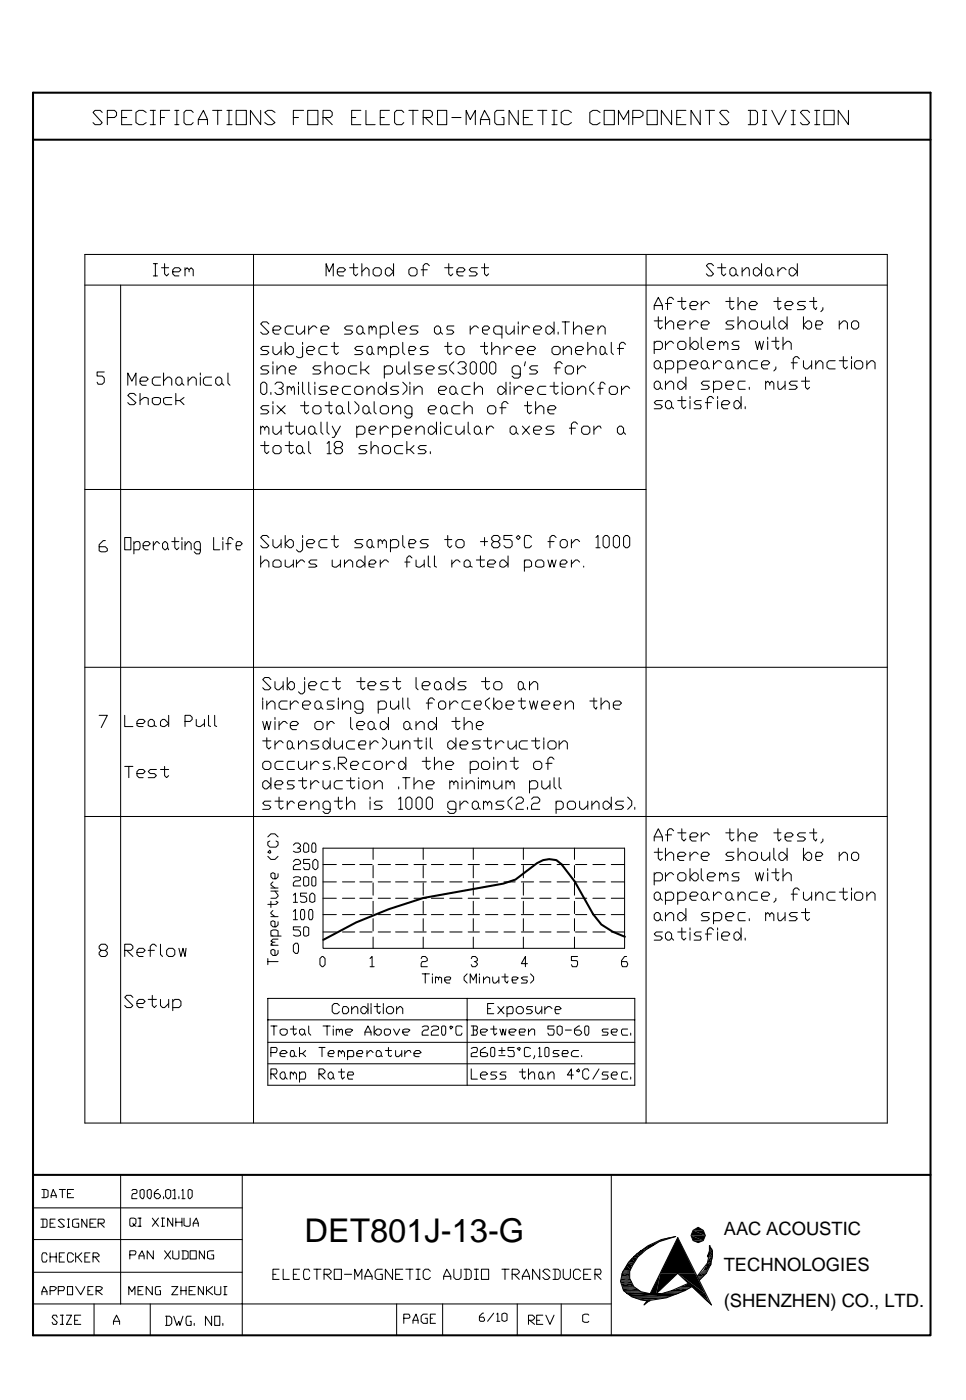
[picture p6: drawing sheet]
<svg xmlns="http://www.w3.org/2000/svg" width="200mm" height="290mm" viewBox="0 0 200 290" stroke-linecap="round" stroke-linejoin="round" font-family="sans-serif">
<defs><g id="words">
<text font-size="6.8" x="63.1" y="257.2">DET801J-13-G</text>
<g font-size="3.8">
<text x="149.9" y="255.9">AAC ACOUSTIC</text>
<text x="149.9" y="263.3">TECHNOLOGIES</text>
<text x="149.9" y="270.7">(SHENZHEN) CO., LTD.</text>
</g>
</g></defs>
<path d="M6.8 19.2h185.9v257.4h-185.9zM6.8 28.9h185.9M129.4 194l-2.6-1-2.3-1.5-1.7-2.1-3.8-6.8-2.7-3.6-1.1-.8-1.5-.2-1.2 .2-1.3 .6-4.5 3.4-2.5 .8-16.5 3-7.2 2.3-6.8 2.8-6.8 3.6M6.8 243.4h185.9M143.5 257.2h2.1M128.5 265h2.1M128.5 265.6h2.3M128.9 267.1h3.6M131.2 269h6.8M139.3 267.1h3.4" fill="none" stroke="#000" stroke-width=".42"/>
<g fill="none" stroke="#000" stroke-width=".21">
<path d="M21.2 23.3l-.5-.4h-1l-.4 .4 1.9 2.1-.5 .4h-1l-.4-.4M22.2 24.3h1.5l.4-.4v-.6l-.4-.4h-1.5v2.9M25.2 24.3h1M27.3 22.9h-2.1v2.9h2.1M30.3 23.3l-.7-.4h-.8l-.6 .4v2.1l.6 .4h.8l.7-.4M31.1 25.8h1.1M31.1 22.9h1.1M31.7 22.9v2.9M33.2 24.3h.9M35.1 22.9h-1.9v2.9M36.2 25.8h.8M36.2 22.9h.8"/>
<path d="M36.6 22.9v2.9M40 23.3l-.4-.4h-1.1l-.4 .4v2.1l.4 .4h1.1l.4-.4M41.1 25.8v-1l1-1.9 .9 1.9v1M41.1 24.8h1.9M44 22.9h1.9M45.1 22.9v2.9M47 25.8h1M47 22.9h1M47.4 22.9v2.9M48.9 22.9h2.1v2.9h-2.1zM54 22.9v2.9l-2.1-2.9v2.9M56.9 23.3l-.6-.4h-.8l-.7 .4 2.1 2.1-.6 .4h-.8l-.7-.4"/>
<path d="M60.7 24.3h1.1M62.9 22.9h-2.2v2.9M63.7 22.9h2.1v2.9h-2.1zM66.9 24.3h1.5l.4-.4v-.6l-.4-.4h-1.5v2.9M67.3 24.3l1.5 1.5M72.8 24.3h.9M74.7 22.9h-1.9v2.9h1.9M75.8 22.9v2.9h1.9M78.7 24.3h.9M80.6 22.9h-1.9v2.9h1.9M83.6 23.3l-.4-.4h-1.1l-.4 .4v2.1l.4 .4h1.1l.4-.4M84.7 22.9h1.9"/>
<path d="M85.5 22.9v2.9M87.6 24.3h1.5l.4-.4v-.6l-.4-.4h-1.5v2.9M88.1 24.3l1.4 1.5M90.6 22.9h1.9v2.9h-1.9zM93.6 24.3h1.9M96.5 25.8v-2.9l.9 1.9 1-1.9v2.9M99.5 25.8v-1l.8-1.9 1.1 1.9v1M99.5 24.8h1.9M104.4 22.9h-1.5l-.5 .4v2.1l.5 .4h1.5v-1.5h-.5M107.3 22.9v2.9l-1.9-2.9v2.9M108.4 24.3h1M110.3 22.9h-1.9v2.9h1.9"/>
<path d="M111.3 22.9h1.9M112.4 22.9v2.9M114.3 25.8h1.1M114.3 22.9h1.1M114.7 22.9v2.9M118.3 23.3l-.6-.4h-.9l-.6 .4v2.1l.6 .4h.9l.6-.4M124.2 23.3l-.6-.4h-.8l-.7 .4v2.1l.7 .4h.8l.6-.4M125.1 22.9h2.1v2.9h-2.1zM128.1 25.8v-2.9l1 1.9 1.1-1.9v2.9M131 24.3h1.5l.6-.4v-.6l-.6-.4h-1.5v2.9M134 22.9h2.1v2.9h-2.1zM139.1 22.9v2.9l-2.2-2.9v2.9"/>
<path d="M140.1 24.3h.9M142 22.9h-1.9v2.9h1.9M145 22.9v2.9l-1.9-2.9v2.9M146 22.9h2M146.9 22.9v2.9M150.9 23.3l-.4-.4h-1.1l-.4 .4 1.9 2.1-.4 .4h-1.1l-.4-.4M154.9 22.9h1.5l.4 .4v2.1l-.4 .4h-1.5M155.4 22.9v2.9M157.9 25.8h.8M157.9 22.9h.8M158.3 22.9v2.9M159.8 22.9l1.5 2.9 1.5-2.9"/>
<path d="M163.8 25.8h.9M163.8 22.9h.9M164.3 22.9v2.9M167.6 23.3l-.4-.4h-1l-.5 .4 1.9 2.1-.4 .4h-1l-.5-.4M168.7 25.8h1.1M168.7 22.9h1.1M169.1 22.9v2.9M170.6 22.9h2.1v2.9h-2.1zM175.7 22.9v2.9l-2.1-2.9v2.9M17.6 52.7h166.1v179.9h-166.1zM17.6 59.1h166.1M25 59.1v173.5"/>
<path d="M31.7 54.6h.9M31.7 57.1h.9M32.2 54.6v2.5M33.4 55.5h1.5M34.1 54.6v2.1l.4 .4 .4-.4M35.8 56.3h1.2l.5-.4-.5-.4h-.8l-.4 .4v.8l.4 .4h.8M38.3 55.9l.4-.4 .5 .4v.4M38.3 55.5v1.6M39.2 55.9l.4-.4 .4 .4v1.2M52.5 52.7v179.9M67.5 57.1v-2.5l.7 1.7 .8-1.7v2.5M69.8 56.3h1.3l.4-.4-.4-.4h-.8l-.5 .4v.8l.5 .4h.8"/>
<path d="M72.4 55.5h1.7M73.2 54.6v2.1l.5 .4 .4-.4M74.9 56.3l.9-.8h.2l.4 .4v1.2M74.9 54.6v2.5M77.7 55.5h.8l.5 .4v.8l-.5 .4h-.8l-.4-.4v-.8zM80.2 55.5h.4l.9 .8-.9 .8h-.4l-.4-.4v-.8zM81.5 54.6v2.5M85.1 55.5h.8l.5 .4v.8l-.5 .4h-.8l-.4-.4v-.8zM87.2 55.9h1.3M88.9 55l-.4-.4h-.4l-.5 .4v2.1M92.1 55.5h1.7M92.9 54.6v2.1l.4 .4 .5-.4"/>
<path d="M94.6 56.3h1.3l.4-.4-.4-.4h-.9l-.4 .4v.8l.4 .4h.9M98.8 55.5h-1.2l-.4 .4 .4 .4h.8l.4 .4-.4 .4h-1.2M99.7 55.5h1.5M100.3 54.6v2.1l.5 .4 .4-.4M133.8 52.7v179.9M147.7 55l-.4-.4h-.6l-.4 .4 1.4 1.7-.4 .4h-.6l-.4-.4M148.6 55.5h1.7M149.4 54.6v2.1l.5 .4 .4-.4M151.1 55.9l.5-.4h.4l.4 .4v.8l-.4 .4h-.4l-.5-.4zM152.4 56.7l.4 .4M153.7 56.3l.8-.8h.4l.3 .4v1.2M153.7 55.5v1.6"/>
<path d="M156.4 55.5h.4l.9 .8-.9 .8h-.4l-.4-.4v-.8zM157.7 54.6v2.5M158.5 55.9l.5-.4h.4l.4 .4v.8l-.4 .4h-.4l-.5-.4zM159.8 56.7l.4 .4M161.1 55.5v1.6M162.8 55.9l-.5-.4h-.4l-.8 .8M163.8 55.5h.5l.8 .8-.8 .8h-.5l-.4-.4v-.8zM165.1 54.6v2.5M21.6 77h-1.5v.9h1.1l.4 .4v.9l-.4 .4h-.9l-.2-.4M26.5 79.8v-2.5l.8 1.7 .9-1.7v2.5M29 79h1.3l.4-.5-.4-.4h-.9l-.4 .4v.9l.4 .4h.9M33.2 78.1h-1.2l-.5 .4v.9l.5 .4h1.2"/>
<path d="M33.9 79l.8-.9h.4l.5 .4v1.3M33.9 77.3v2.5M36.4 78.5l.4-.4h.5l.4 .4v.9l-.4 .4h-.5l-.4-.4zM37.7 79.4l.4 .4M38.9 79l.9-.9h.4l.4 .4v1.3M38.9 78.1v1.7M41.5 77.3v.4M41.5 78.1v1.7M43.8 78.1h-1.3l-.4 .4v.9l.4 .4h1.3M44.7 78.5l.4-.4h.4l.4 .4v.9l-.4 .4h-.4l-.4-.4zM45.9 79.4l.5 .4M47.2 77.3v2.1l.4 .4"/>
<path d="M54 79.6l.4-.4h.4l.4 .4v1.7l-.4 .4h-.4l-.4-.4zM55.7 67.1l-.5-.4h-.8l-.4 .4 1.7 1.7-.5 .4h-.8l-.4-.4M55.7 71.8h-1.3l-.4 .4 .4 .4h.8l.5 .4-.5 .4h-1.2M55.7 75.8h-1.3l-.4 .4 .4 .4h.8l.5 .4-.5 .5h-1.2M56.5 68.4h1.3l.4-.5-.4-.4h-.9l-.4 .4v.9l.4 .4h.9M56.5 71.8v1.2l.4 .4h.5l.8-.8M56.5 74.9v.5M56.5 75.8v1.7M56.9 79.6l.5-.4h.8l.4 .4v.4l-.4 .4h-.4M57.4 76.6l.8-.8h.4l.5 .4v1.3M57.4 75.8v1.7M58.2 71.8v1.6"/>
<path d="M59.1 72.6l.8-.8h.4l.4 .4v.8l-.4 .4h-.4zM59.1 70.9v2.5M59.9 76.6h1.1l.4-.4-.4-.4h-.7l-.4 .4v.8l.4 .5h.7M60.7 67.5h-1.2l-.4 .4v.9l.4 .4h1.2M61.4 67.5v1.3l.4 .4h.4l.9-.8M61.8 79.2v.4M62.7 71.8v2.1l-.5 .2-.8-.2M62.7 79.2v2.1l.4 .4M62.7 70.9v.4M63.1 67.5v1.7M63.5 72.6h1.3l.4-.4-.4-.4h-.9l-.4 .4v.8l.4 .4h.9M63.9 79.2v2.1l.4 .4"/>
<path d="M63.9 67.5v1.7M65.2 79.2v.4M65.6 67.9l-.4-.4h-.4l-.9 .9M66.5 68.4h1.2l.5-.5-.5-.4h-.8l-.4 .4v.9l.4 .4h.8M66.5 75.8h-1.3l-.4 .4 .4 .4h.8l.5 .4-.5 .5h-1.2M67.3 76.6l.9-.8h.4l.2 .4v1.3M67.3 74.9v2.6M67.7 71.8h-1.2l-.5 .4v.8l.5 .4h1.2M68.6 71.8h1.5M69.2 70.9v2.1l.4 .4 .5-.4M70.1 75.8h.8l.4 .4v.8l-.4 .5h-.8l-.5-.5v-.8zM73 67.5h-1.2l-.5 .4 .5 .5h.8l.4 .4-.4 .4h-1.3"/>
<path d="M73.9 67.9l.4-.4h.4l.4 .4v.9l-.4 .4h-.4l-.4-.4zM73.9 75.8h-1.3l-.4 .4v.8l.4 .5h1.3M74.7 74.9v2.6M75.1 71.8h-1.2l-.5 .4 .5 .4h.8l.4 .4-.4 .4h-1.3M75.1 68.8l.5 .4M75.6 76.6l.8 .9M76 72.2l.4-.4h.4l.2 .4v.8l-.2 .4h-.4l-.4-.4zM76.4 67.9l.4-.4 .2 .9M76.4 75.8l-.8 .8h-.9M76.4 67.5v1.7M77 67.9l.5-.4 .4 .4v1.3M77 73l.5 .4"/>
<path d="M78.3 72.2l.4-.4 .5 .4v.4M78.3 71.8v1.6M78.7 67.9l.5-.4h.8l.4 .4v.9l-.4 .4h-1.3M78.7 67.5v2.6M79.2 72.2l.4-.4 .4 .4v1.2M79.6 76.2l.4-.4h.9l.4 .4v.8l-.4 .5h-1.3M79.6 75.8v2.5M80 79.2v2.5M80.9 72.2l.4-.4h.8l.4 .4v.8l-.4 .4h-1.2M80.9 71.8v2.3M81.3 66.7v2.1l.4 .4M82.1 75.8v1.2l.4 .5h.5l.8-.9"/>
<path d="M82.5 68.4h1.3l.4-.5-.4-.4h-.8l-.5 .4v.9l.5 .4h.8M83.4 70.9v2.1l.4 .4M83.4 79.2l.8 .8v.9l-.8 .8M83.8 75.8v1.7M84.7 72.6h1l.4-.4-.4-.4h-.8l-.2 .4v.8l.2 .4h.8M84.7 74.9v2.1l.2 .5M84.9 79.2v.4M86.6 67.5h-1.3l-.4 .4 .4 .5h.8l.5 .4-.5 .4h-1.2M87.4 75.8h-1.3l-.4 .4 .4 .4h.9l.4 .4-.4 .5h-1.3M88.3 76.6h1.2l.5-.4-.5-.4h-.8l-.4 .4v.8l.4 .5h.8M88.7 71.8h-1.3l-.4 .4 .4 .4h.9l.4 .4-.4 .4h-1.3M90 67.9l.4-.4h.4l.4 .4v.9l-.4 .4h-.4l-.4-.4z"/>
<path d="M91.2 68.8l.5 .4M92.1 71.8h1.5M92.5 75.8h-1.3l-.4 .4 .4 .4h.9l.4 .4-.4 .5h-1.3M92.7 70.9v2.1l.4 .4 .5-.4M94 67.5h-1.3l-.2 .4 .2 .5h.9l.4 .4-.4 .4h-1.1M94 74.9l-.9 .9v.8l.9 .9M94.4 72.2l.4-.4h.9l.4 .4v.8l-.4 .4h-.9l-.4-.4zM94.8 75.4l.4-.5h.9l.4 .5v.4l-.4 .4h-.4M96.1 76.2l.4 .4v.4l-.4 .5h-.9l-.4-.5M97.4 75.4l.4-.5h.4l.4 .5v1.6l-.4 .5h-.4l-.4-.5zM97.4 67.5v1.7M98.2 79.2v2.5"/>
<path d="M99.1 67.9l-.5-.4h-.4l-.8 .9M99.5 75.4l.4-.5h.4l.5 .5v1.6l-.5 .5h-.4l-.4-.5zM99.5 71.8h1.5M99.9 68.4h1.1l.4-.5-.4-.4h-.7l-.4 .4v.9l.4 .4h.7M100.3 70.9v2.1l.5 .4 .2-.4M101.4 75.4l.4-.5h.4l.5 .5v1.6l-.5 .5h-.4l-.4-.5zM101.8 72.6l.9-.8h.4l.4 .4v1.2M101.8 70.9v2.5M103.9 67.9l-.4-.4h-.8l-.5 .4v.9l.5 .4h1.2M103.9 67.5v2.6M104.4 71.8v1.6M104.8 67.5v1.3l.4 .4h.4l.9-.8"/>
<path d="M104.8 79.2v2.5M105.6 79.2v.4M106 72.2l-.4-.4h-.4l-.8 .8M106.5 67.5v1.7M106.9 72.6h1.3l.4-.4-.4-.4h-.9l-.4 .4v.8l.4 .4h.9M107.3 66.7v.4M107.3 67.5v1.7M107.7 77.5h-1.2l-.5-.5v-.8l.5-.4h.8l.4 .4v1.7l-.4 .4h-.8l-.5-.4M108.2 67.5v1.7M108.8 74.9l-.2 .9M109.2 72.6h1.3l.4-.4-.4-.4h-.9l-.4 .4v.8l.4 .4h.9M109.6 67.9l-.4-.4h-.4l-.6 .9"/>
<path d="M110.5 68.4h1.3l.4-.5-.4-.4h-.9l-.4 .4v.9l.4 .4h.9M111.3 75.8h-1.2l-.5 .4 .5 .4h.8l.4 .4-.4 .5h-1.3M113 67.9l.5-.4h.4l.8 .9-.8 .8h-.4l-.5-.4zM114.3 72.2l.4-.4h.9l.4 .4v.8l-.4 .4h-.9l-.4-.4zM114.7 79.2v2.1l.4 .4 .5-.4M114.7 66.7v2.5M114.7 76.2h1.3M115.6 68.8v.4M116.4 75.4l-.4-.5h-.4l-.5 .5v2.1M116.4 66.7h1.5M116.4 79.2v.4M116.6 72.6l.9-.8h.4l.4 .4v1.2"/>
<path d="M116.6 71.8v1.6M117.1 66.7v2.5M117.5 75.8h.8l.4 .4v.8l-.4 .5h-.8l-.4-.5v-.8zM118.7 68.4l.9-.9h.4l.4 .4v1.3M118.7 66.7v2.5M119.2 72.6h1.2l.5-.4-.5-.4h-.8l-.4 .4v.8l.4 .4h.8M119.6 75.8v1.7M121.3 68.4h1.3l.4-.5-.4-.4h-.9l-.4 .4v.9l.4 .4h.9M121.3 76.2l-.4-.4h-.5l-.8 .8M121.7 72.6l.9-.8h.4l.4 .4v1.2M121.7 70.9v2.5M123 79.2l-.9 .8v.9l.9 .8"/>
<path d="M123.8 68.4l.7-.9h.4l.4 .4v1.3M123.8 67.5v1.7M124.5 71.8h.4l.4 .4v.8l-.4 .4h-.4l-.3-.4v-.8zM125.3 79.6l-.4-.4h-.4l-.3 .4v2.1M125.3 73l.4 .4M126.6 70.9v2.1l.4 .4M127.8 72.2h1.3M129.5 71.3l-.4-.4h-.4l-.4 .4v2.1M135.5 75.1l.4-.4h.4l.4 .4v.9l-.4 .4h-.4l-.4-.4zM135.5 79.4l.4-.4h.4l.4 .4v.8l-.4 .4h-.4l-.4-.4zM135.5 64.1v-.8l.8-1.7 .9 1.7v.8M135.5 71.1l.4-.4h.8l.5 .4v.9l-.5 .4h-1.2"/>
<path d="M135.5 63.3h1.7M135.5 66.5h1.7M135.5 70.7v2.5M136.3 65.6v2.1l.4 .5 .5-.5M136.7 76l.5 .4M137.8 67.3l.8-.8h.5l.4 .4v1.3M137.8 75.1l.4-.4h.9l.4 .4v.9l-.4 .4h-1.3M137.8 79.8l.8-.8h.5l.4 .4v1.2M137.8 62.9h1.3M137.8 65.6v2.6M137.8 70.7v1.7M137.8 74.7v2.6"/>
<path d="M137.8 79v1.6M139.5 62l-.4-.4h-.5l-.4 .4v2.1M139.5 71.1l-.4-.4h-.5l-.8 .8M140.3 71.1l.5-.4h.8l.4 .4v.9l-.4 .4h-.8l-.5-.4zM140.3 79.4l.5-.4h.4l.8 .8-.8 .8h-.4l-.5-.4zM140.3 67.3h1.3l.4-.4-.4-.4h-.8l-.5 .4v.8l.5 .5h.8M140.3 75.1l.5-.4h.8l.4 .4v.9l-.4 .4h-1.3M140.3 62.4h1.7M140.3 74.7v2.6M141.2 61.6v2.1l.4 .4 .4-.4M142 78.1v2.5M142.9 71.5l.8-.8h.4l.5 .4v.9l-.5 .4h-.4z"/>
<path d="M142.9 63.3h1.2l.5-.4-.5-.5h-.8l-.4 .5v.8l.4 .4h.8M142.9 75.6h1.2l.5-.5-.5-.4h-.8l-.4 .4v.9l.4 .4h.8M142.9 66.5v1.7M142.9 69.8v2.6M144.6 66.9l-.5-.4h-.4l-.8 .8M145.2 67.3h1.3l.4-.4-.4-.4h-.9l-.4 .4v.8l.4 .5h.9M145.2 69.8v2.2l.4 .4M145.2 62.4v1.7M145.6 74.7h.4l.5 .4v.9l-.5 .4h-.4l-.4-.4v-.9zM146.5 71.5h1.2l.5-.4-.5-.4h-.8l-.4 .4v.9l.4 .4h.8M146.5 76l.4 .4M146.9 62.9l-.4-.5h-.5l-.8 .9"/>
<path d="M146.9 79h-1.3l-.4 .4 .4 .4h.9l.4 .4-.4 .4h-1.3M147.7 79.4l.5-.4h.8l.4 .4v.8l-.4 .4h-1.3M147.7 74.7v1.7M147.7 79v2.3M149 71.1l.4-.4 .5 .4v.4M149 70.7v1.7M149.4 75.1l-.4-.4h-.4l-.9 .9M149.9 71.1l.4-.4 .4 .4v1.3M150.3 79.8h1.3l.4-.4-.4-.4h-.9l-.4 .4v.8l.4 .4h.9M150.3 62.4h1.7M150.7 74.7h.4l.5 .4v.9l-.5 .4h-.4l-.4-.4v-.9zM151.1 61.6v2.1l.5 .4 .4-.4"/>
<path d="M151.6 76l.4 .4M152 66.5h-1.3l-.4 .4 .4 .4h.9l.4 .4-.4 .5h-1.3M152.8 63.3l.7-.9h.4l.4 .5v1.2M152.8 67.3l.7-.8h.4l.4 .4v1.3M152.8 75.6l.7-.9h.4l.4 .4v1.3M152.8 61.6v2.5M152.8 65.6v2.6M152.8 74.7v1.7M153 70.7h-1l-.4 .4 .4 .4h.8l.2 .5-.2 .4h-1.2M154.3 79h-1.3l-.2 .4v.8l.2 .4h1.3M155.2 66.9l.4-.4h.8l.4 .4v.8l-.4 .5h-.8l-.4-.5zM155.2 63.3h1.2l.4-.4-.4-.5h-.8l-.4 .5v.8l.4 .4h.8"/>
<path d="M156.4 70.7l.4 1.7 .5-1.7 .4 1.7 .4-1.7M156.8 74.7h-1.2l-.4 .4v.9l.4 .4h1.2M157.7 66.5v1.2l.4 .5h.4l.9-.9M157.7 75.6h1.3l.4-.5-.4-.4h-.9l-.4 .4v.9l.4 .4h.9M158.5 79.4l.5-.4 .4 .4v.4M158.5 79v1.6M159 69.8v.5M159 70.7v1.7M159.4 79.4l.4-.4 .4 .4v1.2M159.4 66.5v1.7M159.8 70.7h1.5M160.2 65.6v2.1l.5 .5"/>
<path d="M160.2 62.4h1.5M160.7 69.8v2.2l.4 .4 .2-.4M160.7 76v.4l-.5 .4M161.1 61.6v2.1l.2 .4 .4-.4M161.1 79v1.2l.2 .4h.4l.9-.8M161.3 66.9l.4-.4h.4l.9 .8-.9 .9h-.4l-.4-.5zM162.1 71.5l.9-.8h.4l.4 .4v1.3M162.1 69.8v2.6M162.6 63.3h1.2l.5-.4-.5-.5h-.8l-.4 .5v.8l.4 .4h.8M162.6 79v1.6M163 65.6v2.6M163.8 75.1h1.3"/>
<path d="M165.1 79h-1.3l-.4 .4 .4 .4h.9l.4 .4-.4 .4h-1.3M165.5 74.3l-.4-.4h-.4l-.4 .4v2.1M165.9 79h1.7M166.4 67.3l.8-.8h.4l.5 .4v.8l-.5 .5h-.4zM166.4 74.7v1.3l.4 .4h.4l.9-.8M166.4 65.6v2.6M166.8 62.4h-1.3l-.4 .5 .4 .4h.9l.4 .4-.4 .4h-1.3M166.8 78.1v2.1l.4 .4 .4-.4M167.6 62.4h1.5M168.1 74.7v1.7M168.5 61.6v2.1l.4 .4 .2-.4M168.9 67.3h1.1l.4-.4-.4-.4h-.9l-.2 .4v.8l.2 .5h.9"/>
<path d="M168.9 75.6l.6-.9h.5l.4 .4v1.3M168.9 74.7v1.7M170.4 63.7v.4l-.4 .5M172.9 74.7h-1.2l-.5 .4v.9l.5 .4h1.2M173.8 67.3l.8-.8h.4l.5 .4v1.3M173.8 66.5v1.7M173.8 74.7h1.7M174.6 73.9v2.1l.4 .4 .5-.4M176.3 66.9l.4-.4h.7l.4 .4v.8l-.4 .5h-.7l-.4-.5zM176.3 73.9v.4M176.3 74.7v1.7M177.4 74.7h.8l.4 .4v.9l-.4 .4h-.8l-.4-.4v-.9z"/>
<path d="M179.5 75.6l.8-.9h.5l.4 .4v1.3M179.5 74.7v1.7M28.2 81.9l-.5-.4h-.8l-.4 .4 1.7 1.5-.5 .4h-.8l-.4-.4M29 83l.8-.7 .9 .2v1.3M29 81.5v2.3M31.5 82.5l.5-.2h.8l.4 .2v.9l-.4 .4h-.8l-.5-.4zM35.6 82.3h-1.3l-.4 .2v.9l.4 .4h1.3M36.4 81.5v2.3M37.3 83l.8 .8M38.1 82.3l-.8 .7h-.9M54 88.7l.4-.4 .4 .4v.4M54 88.3v1.7"/>
<path d="M54 92.3h1.7M54.8 88.7l.4-.4 .5 .4v1.3M54.8 91.4v2.2l.4 .4 .5-.4M55.7 84h-1.3l-.4 .5 .4 .4h.8l.5 .4-.5 .4h-1.2M56.1 81.3v.4M56.5 88.3v1.2l.4 .5h.5l.8-.9M56.5 83.2v.4M56.5 84v1.7M56.9 92.3h.9l.4 .4v.9l-.4 .4h-.9l-.4-.4v-.9zM57.4 84l1.7 1.7M58.2 80.4l.4 .5v.4l-.4 .4h-.8l-.5-.4M58.2 88.3v1.7"/>
<path d="M59.1 84l-1.7 1.7M59.1 88.3h1.6M59.1 92.3h1.6M59.5 80.4l.4-.4 .4 .4v.5M59.5 80v1.7M59.9 87.4v2.1l.4 .5 .4-.5M59.9 91.4v2.2l.4 .4 .4-.4M60.3 80.4l.4-.4 .3 .4v1.3M61.4 88.3v1.2l.4 .5h.4l.9-.9M61.8 92.3h.4l.5 .4v.9l-.5 .4h-.4l-.4-.4v-.9zM61.8 80v1.7M62.2 84h1.7"/>
<path d="M62.7 93.6l.4 .4M63.1 83.2v2.1l.4 .4 .4-.4M63.1 88.3v1.7M63.9 91.4v2.2l.4 .4M64.3 88.3h.5l.4 .4v.8l-.4 .5h-.5l-.4-.5v-.8zM65.2 84h.8l.5 .5v.8l-.5 .4h-.8l-.4-.4v-.8zM65.2 80v1.7M65.2 89.5l.4 .5M66.5 87.4v2.1l.4 .5M67.3 84h1.5M67.7 80h-1.2l-.5 .4 .5 .5h.8l.4 .4-.4 .4h-1.3M67.7 87.4v2.1l.5 .5"/>
<path d="M67.7 91.9l.5-.5v2.6M67.7 94h.9M68.2 83.2v2.1l.4 .4 .2-.4M68.6 80.9h1l.5-.5-.5-.4h-.8l-.2 .4v.9l.2 .4h.8M68.8 88.3l.8 1.7M69.6 84.5l.5-.5h.4l.4 .5v.8l-.4 .4h-.4l-.5-.4zM69.6 92.7l-.4-.4v-.4l.4-.5h.9l.4 .5v.4l-.4 .4h-.9l-.4 .4v.5l.4 .4h.9l.4-.4v-.5l-.4-.4M70.5 88.3l-1.3 2.3h-.4M70.9 85.3l.4 .4M72.2 83.2v2.1l.4 .4M72.6 80h-1.3l-.4 .4v.9l.4 .4h1.3M73.4 83.2l.9 .8v.9l-.9 .8"/>
<path d="M73.9 80h.8l.4 .4v.9l-.4 .4h-.8l-.5-.4v-.9zM73.9 88.7l.4-.4h.8l.5 .4v.8l-.5 .5h-1.2M73.9 88.3v2.3M75.6 84h.4l.4 .5v.8l-.4 .4h-.4l-.5-.4v-.8zM76 80.9l.8-.9h.2l.5 .4v1.3M76 92.3h-1.3l-.4 .4 .4 .4h.9l.4 .5-.4 .4h-1.3M76 80v1.7M76.4 89.1h1.1l.4-.4-.4-.4h-.7l-.4 .4v.8l.4 .5h.7M76.4 85.3l.4 .4M76.8 93.1l.7-.8h.4l.4 .4v1.3M76.8 91.4v2.6M77.5 83.2v2.1l.4 .4"/>
<path d="M78.7 80h.5l.8 .9-.8 .8h-.5l-.4-.4v-.9zM78.7 88.3v1.7M79.2 84h.8l.4 .5v.8l-.4 .4h-.8l-.5-.4v-.8zM79.2 92.7l.4-.4h.8l.5 .4v.9l-.5 .4h-.8l-.4-.4zM80.4 88.7l-.4-.4h-.4l-.9 .8M81.3 84.9l.8-.9h.4l.5 .5v1.2M81.3 88.7l.4-.4h.8l.5 .4v.8l-.5 .5h-1.2M81.3 84v1.7M81.3 88.3v2.3M82.5 80h-1.2l-.4 .4 .4 .5h.8l.4 .4-.4 .4h-1.2M83.4 92.3h-1.3l-.4 .4v.9l.4 .4h1.3M83.8 89.1h1.1l.4-.4-.4-.4h-.7l-.4 .4v.8l.4 .5h.7"/>
<path d="M84.2 91.4v2.6M84.9 80v1.7M84.9 93.1l.8 .9M85.3 85.7h-1.1l-.4-.4v-.8l.4-.5h.7l.4 .5v1.6l-.4 .5h-.7l-.4-.5M85.7 80.9l.9-.9h.4l.4 .4v1.3M85.7 92.3l-.8 .8h-.7M85.7 80v1.7M86.1 89.1l.9-.8h.4l.4 .4v1.3M86.1 88.3v1.7M88.3 92.3h-1.3l-.4 .4 .4 .4h.8l.5 .5-.5 .4h-1.2M88.7 84.9h1.3l.4-.4-.4-.5h-.9l-.4 .5v.8l.4 .4h.9M89.1 88.3h.4l.9 .8-.9 .9h-.4l-.4-.5v-.8z"/>
<path d="M89.1 93.6v.4M90.4 87.4v2.6M90.8 80.9h1.3l.4-.5-.4-.4h-.9l-.4 .4v.9l.4 .4h.9M91.2 87.4v.4M91.2 88.3v1.7M91.7 84h.4l.4 .5v.8l-.4 .4h-.4l-.5-.4v-.8zM92.5 85.3l.2 .4M93.1 80.4l.5-.4h.4l.4 .4v.9l-.4 .4h-.4l-.5-.4zM93.6 88.3h-1.1l-.4 .4v.8l.4 .5h1.1M94.4 88.3v1.2l.4 .5h.4l.9-.9M94.4 81.3l.4 .4M95.2 84h-1.2l-.4 .5v.8l.4 .4h1.2"/>
<path d="M96.1 84.9l.8-.9h.5l.4 .5v1.2M96.1 83.2v2.5M96.1 88.3v1.7M96.9 87.4v2.1l.5 .5M97.4 80h-1.3l-.4 .4v.9l.4 .4h1.3M98.2 88.7l.4-.4h.5l.4 .4v.8l-.4 .5h-.5l-.4-.5zM98.2 80.9l.9-.9h.4l.4 .4v1.3M99.5 89.5l.4 .5M100.8 88.3v1.7M101.4 84h.8l.5 .5v.8l-.5 .4h-.8l-.4-.4v-.8zM102.2 88.7l-.4-.4h-.4l-.6 .8M103.5 80h.4l.9 .9-.9 .8h-.4l-.4-.4v-.9z"/>
<path d="M103.5 84.5h1.3M105.2 83.6l-.4-.4h-.4l-.5 .4v2.1M105.6 80v1.7M106 88.3h.5l.4 .4v.8l-.4 .5h-.5l-.4-.5v-.8zM106.5 80v1.7M106.9 89.5l.4 .5M108.2 80.4l-.5-.4h-.4l-.8 .9M108.2 88.3l1.4 1.7M108.6 84h1.5M108.8 80.9h1.3l.4-.5-.4-.4h-.9l-.4 .4v.9l.4 .4h.9M109.2 83.2v2.1l.4 .4 .5-.4M109.6 88.3l-1.4 1.7"/>
<path d="M110.5 89.1h1.3l.4-.4-.4-.4h-.9l-.4 .4v.8l.4 .5h.9M110.9 84.9l.9-.9h.4l.4 .5v1.2M110.9 83.2v2.5M113 80h-1.2l-.5 .4v.9l.5 .4h1.2M113.5 84.9h1.2l.4-.4-.4-.5h-.8l-.4 .5v.8l.4 .4h.8M113.9 80h1.7M114.7 88.3h-1.2l-.5 .4 .5 .4h.8l.4 .4-.4 .5h-1.3M116.4 80v1.7M117.1 80.4l.4-.4h.8l.4 .4v.9l-.4 .4h-.8l-.4-.4zM117.9 88.7h1.3M119.6 80.9l.8-.9h.5l.4 .4v1.3M119.6 87.8l-.4-.4h-.5l-.4 .4v2.2"/>
<path d="M119.6 80v1.7M120.9 88.3h.8l.4 .4v.8l-.4 .5h-.8l-.5-.5v-.8zM123 88.3v1.7M123.8 80.4h1.1M124.5 88.7l-.3-.4h-.4l-.8 .8M126.6 80h.8l.4 .4v.9l-.4 .4h-.8l-.4-.4v-.9zM128.3 88.3h.4l.4 .4v.8l-.4 .5h-.4l-.5-.5v-.8zM128.7 80v1.7M129.1 89.5l.4 .5M130.4 80.4l-.4-.4h-.5l-.8 .9M136.7 80.2l.5 .4M137.2 83h-1.3l-.4 .4 .4 .4h.8l.5 .4-.5 .5h-1.2"/>
<path d="M138.2 83h.4l.5 .4v.8l-.5 .5h-.4l-.4-.5v-.8zM139.1 84.2l.4 .5M140.3 83h1.7M141.2 82.1v2.1l.4 .5 .4-.5M142.9 82.1v.4M142.9 83v1.7M145.2 83h-1.1l-.4 .4 .4 .4h.9l.2 .4-.2 .5h-1.3M146 83.4h1.3M147.7 82.5l-.4-.4h-.4l-.4 .4v2.2M148.6 82.1v.4M148.6 83v1.7M149.4 83.8h1.3l.4-.4-.4-.4h-.8l-.5 .4v.8l.5 .5h.8"/>
<path d="M152.4 83h.4l.7 .8-.7 .9h-.4l-.4-.5v-.8zM153.5 82.1v2.6M154.3 84.2v.5M155.2 80.2v.4M17.6 101.4h116.2M21.8 112h-.4l-.9 .8v1.3l.5 .2h.8l.4-.2v-.4l-.4-.5h-1.3M25.8 111.3h1.3v2.6h-1.3zM27.7 112.6l.5-.4h.6l.2 .4v.9l-.2 .4h-1.1M27.7 112.2v2.5M29.6 113h1.1l.4-.4-.4-.4h-.6l-.5 .4v.9l.5 .4h.6M31.7 112.2v1.7M33 112.6l-.4-.4h-.2l-.7 .8"/>
<path d="M34.1 112.2h.2l.4 .4v.9l-.4 .4h-.2l-.4-.4v-.9zM34.7 113.5l.2 .4M35.6 112.2h1.4M36.2 111.3v2.2l.4 .4 .4-.4M37.7 111.3v.5M37.7 112.2v1.7M38.3 113l.6-.8h.3l.4 .4v1.3M38.3 112.2v1.7M41.5 113.9h-.9l-.4-.4v-.9l.4-.4h.7l.2 .4v1.7l-.2 .4h-.7l-.4-.4M44.2 111.3v2.6h1.3M46.1 111.3v.5M46.1 112.2v1.7"/>
<path d="M46.8 112.6h1M48.3 111.8l-.5-.5h-.4l-.2 .5v2.1M48.9 113h.8l.5-.4-.5-.4h-.6l-.2 .4v.9l.2 .4h.6M54 116.8l.8-.8h.4l.5 .4v1.1M54 115.1v2.4M55.7 111.3l-.5-.4h-.8l-.4 .4 1.7 1.7-.5 .5h-.8l-.4-.5M56.5 111.8v1.2l.4 .5h.5l.8-.9M56.9 116h.9l.4 .4v.9l-.4 .2h-.9l-.4-.2v-.9zM58.2 111.8v1.7M59.1 116v1.3l.8 .2 .8-.7M59.1 110.9v2.6M59.9 111.8h.4l.4 .4v.8l-.4 .5h-.4l-.8-.9z"/>
<path d="M60.7 116v1.5M61.4 116v1.5M62.7 111.8v2.1l-.5 .4h-.4l-.4-.4M62.7 110.9v.4M63.1 116.4l-.4-.4h-.5l-.8 .8M63.5 112.6h1.3l.4-.4-.4-.4h-.9l-.4 .4v.8l.4 .5h.9M65.6 116h-1.3l-.4 .4 .4 .4h.9l.4 .5-.4 .2h-1.3M67.7 111.8h-1.2l-.5 .4v.8l.5 .5h1.2M68.6 111.8h1.5M68.8 116v1.3l.4 .2h.4l.9-.7M69.2 110.9v2.1l.4 .5 .5-.5M70.5 116v1.5"/>
<path d="M71.3 116.8l.9-.8h.4l.4 .4v1.1M71.3 116v1.5M73.9 116.4l.4-.4h.4l.9 .8-.9 .7h-.4l-.4-.2zM75.1 111.8h-1.2l-.5 .4 .5 .4h.8l.4 .4-.4 .5h-1.3M75.6 115.1v2.4M76 112.2l.4-.4h.4l.2 .4v.8l-.2 .5h-.4l-.4-.5zM76.4 116.8h1.1l.4-.4-.4-.4h-.7l-.4 .4v.9l.4 .2h.7M77 113l.5 .5M78.3 112.2l.4-.4 .5 .4v.4M78.3 111.8v1.7M78.7 116v1.5M79.2 112.2l.4-.4 .4 .4v1.3"/>
<path d="M80.4 116.4l-.4-.4h-.4l-.9 .8M80.9 112.2l.4-.4h.8l.4 .4v.8l-.4 .5h-1.2M80.9 111.8v2.5M83.4 110.9v2.1l.4 .5M83.8 116.4h1.1M84.7 112.6h1l.4-.4-.4-.4h-.8l-.2 .4v.8l.2 .5h.8M85.3 115.6l-.4-.5h-.2l-.5 .5v1.9M86.1 116v1.3l.5 .2h.4l.8-.7M87.8 116v1.5M88.7 111.8h-1.3l-.4 .4 .4 .4h.9l.4 .4-.4 .5h-1.3M88.7 115.1v2.2l.4 .2M90 115.1v2.2l.4 .2"/>
<path d="M92.1 111.8h1.5M92.7 110.9v2.1l.4 .5 .5-.5M93.6 116v1.5M94.8 111.8h.9l.4 .4v.8l-.4 .5h-.9l-.4-.5v-.8zM95.2 116.4l-.4-.4h-.4l-.8 .8M96.1 116.4l.4-.4h.4l.5 .4v.9l-.5 .2-.8-.2zM97.4 117.3l.4 .2M98.6 116h1.7M99.5 115.1v2.2l.4 .2 .4-.2M99.5 112.2h1.5M100.3 111.3v1.7M101 116.8h1.2l.5-.4-.5-.4h-.8l-.4 .4v.9l.4 .2h.8"/>
<path d="M102.2 112.2l-.4-.4v-.5l.4-.4h.9l.4 .4v.5l-.4 .4h-.9l-.4 .4v.4l.4 .5h.9l.4-.5v-.4l-.4-.4M103.5 116.4l.4-.4h.5l.8 .8-.8 .7h-.5l-.4-.2zM105.2 115.1v2.4M106 110.9h-1.6v.9h1.2l.4 .4v.8l-.4 .5h-.8l-.4-.5M107.3 110.9l.4 .4-.4 .5-.4-.5zM108.6 116.4l.2-.4h.8l.5 .4v.9l-.5 .2h-1M108.6 116v2.3M110.1 111.3l-.5-.4h-.8l-.2 .4v1.7l.2 .5h.8l.5-.5M110.9 116.4l.4-.4h.9l.4 .4v.9l-.4 .2h-.9l-.4-.2zM113.5 116l.4 1.5 .4-1.5 .4 1.5 .4-1.5M113.5 112.2h1.2M115.1 111.3l-.4-.4h-.4l-.4 .4v2.2"/>
<path d="M116 112.2l.4-.4h.7l.4 .4v.8l-.4 .5h-.7l-.4-.5zM116 116.8h1.1l.4-.4-.4-.4h-.7l-.4 .4v.9l.4 .2h.7M118.3 111.8v1.7M118.3 116v1.5M120 112.2l-.4-.4h-.4l-.9 .8M120 116.4l-.4-.4h-.4l-.9 .8M120.9 117.3v.2M123.4 111.3l.4-.4v2.6M123.4 113.5h.8M125.3 110.9h.4l.5 .4v1.7l-.5 .5h-.4l-.4-.5v-1.7zM127 111.3l.4-.4h.4l.5 .4v1.7l-.5 .5h-.4l-.4-.5zM129.1 111.3l.4-.4h.5l.4 .4v1.7l-.4 .5h-.5l-.4-.5z"/>
<path d="M17.6 138.2h166.1M20.5 148.2h1.7l-1.2 2.5M25.8 148.2v2.3h1.7M25.8 158.7h1.7M26.7 158.7v2.4M28.4 149.9h1.2l.5-.5-.5-.4h-.8l-.4 .4v.9l.4 .2h.8M31.1 149h.4l.5 .4v.9l-.5 .2-.8-.2v-.9zM32 150.3l.4 .2M32.4 159.4h-1.3l-.4 .4 .4 .4h.9l.4 .5-.4 .4h-1.3M33.2 159.4h1.7M33.7 149h.4l.8 .9-.8 .6-.9-.2v-.9zM34.1 158.7v2l.4 .4 .4-.4"/>
<path d="M34.9 148.2v2.3M38.3 149.4h1.1l.4-.4v-.4l-.4-.4h-1.1v2.3M40.6 149v1.3l.5 .2h.4l.8-.6M42.3 149v1.5M43.2 148.2v2.1l.4 .2M44.4 148.2v2.1l.5 .2M54.4 149.4l.4 1.7 .4-1.7 .5 1.7 .4-1.7M54.4 144.6v.4M54.4 145.2v1.7M54.4 153.5h1.7M54.8 157.7h.9l.4 .4v.9l-.4 .4h-.9l-.4-.4v-.9zM55.2 146l.9-.8h.4l.4 .4v1.3"/>
<path d="M55.2 152.8v1.9l.5 .5 .4-.5M55.2 145.2v1.7M56.1 140.8l-.4-.5h-.9l-.4 .5 1.7 1.7-.4 .4h-.9l-.4-.4M56.9 141.2v1.3l.5 .4h.4l.8-.9M56.9 148.6v.4M56.9 149.4v1.7M56.9 153.5v1.7M57.8 149.4v1.7M58.6 153.9l-.4-.4h-.4l-.9 .8M58.6 157.7h-1.2l-.5 .4v.9l.5 .4h1.2M58.6 141.2v1.7M59.5 145.2h-1.3l-.4 .4v.9l.4 .4h1.3"/>
<path d="M59.5 149.9l-.4-.5h-.5l-.8 .9M59.5 140.3v2.6M59.7 153.5h.4l.4 .4v.8l-.4 .5h-.4l-.2-.5v-.8zM60.1 141.2h.4l.5 .4v.9l-.5 .4h-.4l-.6-.9zM60.1 150.3h1.3l.4-.4-.4-.5h-.9l-.4 .5v.8l.4 .4h.9M60.1 145.2v1.7M60.5 154.7l.5 .5M61 157.7h-1.3l-.2 .4v.9l.2 .4h1.3M61.8 145.6l-.4-.4h-.4l-.9 .8M61.8 154.3l.9-.8h.4l.4 .4v1.3M61.8 157.7v1.3l.4 .4h.5l.8-.9M61.8 153.5v1.7"/>
<path d="M62.7 146h1.2l.4-.4-.4-.4h-.8l-.4 .4v.9l.4 .4h.8M63.1 141.2v2.1l-.4 .4h-.5l-.4-.4M63.1 140.3v.5M63.5 157.7v1.7M63.9 142h1.3l.4-.4-.4-.4h-.9l-.4 .4v.9l.4 .4h.9M64.3 157.7v1.7M65.2 145.6l.4-.4h.4l.5 .4v.9l-.5 .4h-.4l-.4-.4zM65.2 149.9l.4-.5h.9l.4 .5v.8l-.4 .4h-.9l-.4-.4zM66 153.5h-1.2l-.5 .4 .5 .4h.8l.4 .4-.4 .5h-1.3M66 158.1l-.4-.4h-.4l-.9 .8M66.5 146.5l.4 .4M67.3 153.5h.4l.7 .8-.7 .9h-.4l-.4-.5v-.8z"/>
<path d="M67.7 149.4v1.7M67.9 141.2h-1l-.4 .4v.9l.4 .4h1M68.4 157.7h-1.1l-.4 .4 .4 .4h.6l.5 .5-.5 .4h-1M68.4 152.8v2.4M68.8 141.2h1.7M69.2 145.2h-1.3l-.2 .4 .2 .4h.9l.4 .5-.4 .4h-1.1M69.2 149.9l-.4-.5h-.4l-.7 .9M69.2 153.5v1.2l.4 .5h.5l.8-.9M69.2 159v.4M69.6 140.3v2.2l.5 .4 .4-.4M70.1 158.1h1.2l.5-.4v-.4l-.5-.5h-1.2v2.6M70.1 144.6v.4"/>
<path d="M70.1 145.2v1.7M70.5 158.1l1.3 1.3M70.9 146l.9-.8h.4l.4 .4v1.3M70.9 145.2v1.7M70.9 153.5v1.7M72.6 148.6v2.1l.4 .4M72.6 158.5h1.3l.4-.4-.4-.4h-.9l-.4 .4v.9l.4 .4h.9M73.4 153.5h-1.2l-.4 .4v.8l.4 .5h1.2M73.9 150.3h1.2l.5-.4-.5-.5h-.8l-.4 .5v.8l.4 .4h.8M73.9 141.2h1.7M74.3 154.3h1.3l.2-.4-.2-.4h-.9l-.4 .4v.8l.4 .5h.9M74.7 140.3v2.2l.4 .4 .5-.4"/>
<path d="M75.1 146.9h-1.2l-.5-.4v-.9l.5-.4h.8l.4 .4v1.7l-.4 .4h-.8l-.5-.4M76.2 149.9l.4-.5h.4l.5 .5v.8l-.5 .4h-.4l-.4-.4zM76.2 142h1.3l.4-.4-.4-.4h-.9l-.4 .4v.9l.4 .4h.9M76.6 157.7h-1l-.5 .4v.9l.5 .4h1M76.6 153.5v1.7M77.5 150.7l.4 .4M77.9 157.7h.8l.5 .4v.9l-.5 .4h-.8l-.4-.4v-.9zM78.3 145.6l.4-.4h.9l.4 .4v.9l-.4 .4h-1.3M78.3 153.9l-.4-.4h-.4l-.9 .8M78.3 145.2v2.5M78.7 149.9l.5-.5h.4l.8 .9-.8 .8h-.4l-.5-.4zM79.2 152.8l.8 .7v.8l-.8 .9"/>
<path d="M80 157.7v1.7M80.4 141.2h-1.2l-.5 .4 .5 .4h.8l.4 .5-.4 .4h-1.3M80.4 148.6v2.5M80.9 145.2v1.3l.4 .4h.4l.8-.9M80.9 153.5v1.2l.4 .5h.4l.8-.9M81.3 141.2h1.7M81.7 158.1l-.4-.4h-.4l-.9 .8M82.1 140.3v2.2l.4 .4 .5-.4M82.5 145.2v1.7M82.5 153.5v1.7M83 157.7h.4l.6 .8-.6 .9h-.4l-.5-.4v-.9zM83.4 144.6v1.9l.2 .4"/>
<path d="M83.4 154.3l.6-.8h.5l.4 .4v1.3M83.4 153.5v1.7M83.6 149.9l.4-.5h.5l.4 .5v.8l-.4 .4h-.5l-.4-.4zM84 156.8v2.6M84.5 144.6v1.9l.4 .4M84.9 150.7l.4 .4M85.7 153.5h1.7M86.1 140.3v2.2l.5 .4M86.1 150.3l.9-.9h.4l.4 .5v1.2M86.1 149.4v1.7M86.6 152.8v1.9l.4 .5 .4-.5M87.4 142h1.3l.4-.4-.4-.4h-.9l-.4 .4v.9l.4 .4h.9"/>
<path d="M87.4 157.7h1.7M88.3 156.8v2.2l.4 .4 .4-.4M88.3 145.6h1.2M88.3 152.8v.4M88.3 153.5v1.7M88.7 149.9l.4-.5h.4l.9 .9-.9 .8h-.4l-.4-.4zM89.1 152.8v1.9l.4 .5M90 141.6l.4-.4h.4l.4 .4v.9l-.4 .4h-.4l-.4-.4zM90 145l-.5-.4h-.4l-.4 .4v1.9M90 158.5l.8-.8h.4l.2 .4v1.3M90 156.8v2.6M90.4 148.6v2.5"/>
<path d="M90.8 145.6l.4-.4h.7l.4 .4v.9l-.4 .4h-.7l-.4-.4zM91.2 142.5l.2 .4M92.3 141.6l.4-.4h.4l.9 .8-.9 .9h-.4l-.4-.4zM92.3 158.5h1.3l.4-.4-.4-.4h-.9l-.4 .4v.9l.4 .4h.9M92.7 153.9l.4-.4h.5l.8 .8-.8 .9h-.5l-.4-.5zM93.1 145.2v1.7M93.6 149.4h1.6M94 140.3v2.6M94.4 148.6v2.1l.4 .4 .4-.4M94.4 152.8v2.4M94.8 145.6l-.4-.4h-.4l-.9 .8M95.2 154.3h1.3l.4-.4-.4-.4h-.8l-.5 .4v.8l.5 .5h.8"/>
<path d="M96.1 150.3l.8-.9h.5l.4 .5v1.2M96.1 148.6v2.5M96.5 141.2h-1.3l-.4 .4 .4 .4h.9l.4 .5-.4 .4h-1.3M97.4 145.2h-1.3l-.4 .4v.9l.4 .4h1.3M97.4 158.1l.4-.4h.8l.5 .4v.9l-.5 .4h-1.2M97.4 157.7v2.5M98.2 146h1.3l.2-.4-.2-.4h-.9l-.4 .4v.9l.4 .4h.9M98.6 150.3h1.1l.4-.4-.4-.5h-.6l-.5 .5v.8l.5 .4h.6M99.5 153.5h-1.3l-.4 .4 .4 .4h.9l.4 .4-.4 .5h-1.3M99.7 141.2h1.7M100.1 157.7h.9l.4 .4v.9l-.4 .4h-.9l-.4-.4v-.9zM100.1 153.5h1.7"/>
<path d="M100.5 140.3v2.2l.5 .4 .4-.4M101 152.8v1.9l.4 .5 .4-.5M101.4 144.6l-.9 .6v.8l.9 .9M102.2 141.6l.5-.4h.8l.4 .4v.9l-.4 .4h-.8l-.5-.4zM102.2 146l.9-.8h.4l.4 .4v.9l-.4 .4h-.4zM102.2 144.6v2.3M102.2 156.8v.5M102.2 157.7v1.7M102.7 153.5v1.7M103.1 158.5l.8-.8h.5l.4 .4v1.3M103.1 157.7v1.7M104.4 153.9l-.5-.4h-.4l-.8 .8"/>
<path d="M104.8 146h1.2l.5-.4-.5-.4h-.8l-.4 .4v.9l.4 .4h.8M105.2 153.5v1.2l.4 .5h.4l.9-.9M105.6 157.7h1.7M106.5 156.8v2.2l.4 .4 .4-.4M106.9 153.5v1.7M107.3 145.2h1.5M107.5 141.2h.4l.5 .4v.9l-.5 .4h-.4l-.2-.4v-.9zM107.9 144.6v1.9l.5 .4 .4-.4M108.4 142.5l.4 .4M109.2 153.5h-1.3l-.4 .4v.8l.4 .5h1.3M109.6 142l.9-.8h.4l.4 .4v1.3M109.6 145.2l.5 1.7 .4-1.7 .4 1.7 .4-1.7"/>
<path d="M109.6 141.2v1.7M110.1 153.5h1.7M110.9 157.7h.9l.4 .4v.9l-.4 .4h-.9l-.4-.4v-.9zM110.9 152.8v1.9l.4 .5 .5-.5M112.2 146h1.3l.4-.4-.4-.4h-.9l-.4 .4v.9l.4 .4h.9M112.6 152.8v.4M112.6 153.5v1.7M113 158.1h1.3M113.9 153.5h.8l.4 .4v.8l-.4 .5h-.8l-.4-.5v-.8zM114.7 146h1.1l.4-.4-.4-.4h-.7l-.4 .4v.9l.4 .4h.7M114.7 157.3l-.4-.5h-.4l-.4 .5v2.1M115.8 154.3l.8-.8h.5l.4 .4v1.3"/>
<path d="M115.8 153.5v1.7M117.1 146l.8-.8h.4l.4 .4v1.3M117.1 145.2v1.7M122.1 145.2h1.5M123 144.6v1.9l.4 .4 .2-.4M124.5 146l.8-.8h.4l.5 .4v1.3M124.5 144.6v2.3M127 146h1.3l.4-.4-.4-.4h-.9l-.4 .4v.9l.4 .4h.9M17.6 169.1h166.1M28.4 160.2h1.2l.5-.4-.5-.4h-.8l-.4 .4v.9l.4 .4h.8M54.8 161.7h.4l.9 .9-.9 .8h-.4l-.4-.4v-.9zM55.5 176.5l.4-.4 .2 .4-.2 .2z"/>
<path d="M55.5 177.4l.6 .6h.8l.7-.6M55.5 173.4l.6-.7h.8l.7 .7M55.9 174.2l-.4 .2v.6l.4 .5h1.2l.5-.5v-.6l-.5-.2M56.1 165.9h-1.3l-.4 .5 .4 .4h.9l.4 .4-.4 .4h-1.3M56.1 161.1v2.3M56.9 162.6h1.3l.4-.5-.4-.4h-.8l-.5 .4v.9l.5 .4h.8M56.9 165.9h1.7M57.8 165.1v2.1l.4 .4 .4-.4M59.5 165.9v1.7M60.7 175l.5-.4h.6l.4 .4v.3l-.4 .4h-.2M60.7 178.4l.5-.4h.6l.4 .4v.5l-.4 .2h-.6l-.5 .4v.6h1.5M61 161.7h-1.3l-.2 .4 .2 .5h.8l.5 .4-.5 .4h-1"/>
<path d="M61 166.4l-.5-.5h-.4l-.6 .9M61.8 166.8h1.3l.4-.4-.4-.5h-.9l-.4 .5v.8l.4 .4h.9M61.8 175.7l.4 .2v.4l-.4 .2h-.6l-.5-.2M61.8 161.7h1.7M62.7 161.1v1.9l.4 .4 .4-.4M63.1 174.6h.4l.4 .4v1.3l-.4 .2h-.4l-.2-.2v-1.3zM64.1 178h-1.2v.9h1l.2 .2v.6l-.2 .4h-.8l-.2-.4M64.3 166.8l.9-.9h.4l.4 .5v1.2M64.3 161.7v1.7M64.3 165.9v1.7M64.8 174.6h.4l.2 .4v1.3l-.2 .2h-.4l-.2-.2v-1.3zM64.8 178.4l.4-.4h.2l.4 .4v1.3l-.4 .4h-.2l-.4-.4z"/>
<path d="M66 162.1l-.4-.4h-.4l-.9 .9M66.9 161.7v1.3l.4 .4h.4l.7-.8M66.9 175.7h62.4v20.7h-62.4zM66.9 179.1h2.7M68.4 167.6h-1.1l-.4-.4v-.8l.4-.5h.6l.5 .5v1.7l-.5 .4h-.6l-.4-.4M68.4 161.7v1.7M69.2 165.9h1.7M70.1 165.1v2.1l.4 .4 .4-.4M70.9 161.7h-1.3l-.4 .4v.9l.4 .4h1.3M70.9 179.1h2.5M71.8 166.8l.8-.9h.4l.4 .5v1.2M71.8 161.7h1.6"/>
<path d="M71.8 165.1v2.5M72.6 161.1v1.9l.4 .4 .4-.4M74.3 161.1v.2M74.3 161.7v1.7M74.5 179.1h2.5M75.6 161.7h.6l.4 .4v.9l-.4 .4h-.6l-.5-.4v-.9zM76.6 165.1v.4M76.6 165.9v1.7M77.3 175.7v2.3M77.3 179.3v2.5M77.5 162.6l.8-.9h.4l.5 .4v1.3M77.5 161.7v1.7"/>
<path d="M78.3 179.1h2.6M79.2 165.9h-1.3l-.4 .5 .4 .4h.8l.5 .4-.5 .4h-1.2M81.9 179.1h2.6M82.5 165.5l.5-.4v2.5M82.5 163v.4M82.5 167.6h.9M83.4 161.1h1.5M84 161.1v2.3M84.5 165.1h.4l.4 .4v1.7l-.4 .4h-.4l-.5-.4v-1.7zM85.7 162.6l.9-.9h.4l.4 .4v1.3M85.7 161.1v2.3M85.7 179.1h2.6"/>
<path d="M86.6 165.1h.4l.4 .4v1.7l-.4 .4h-.4l-.5-.4v-1.7zM87.6 175.7v2.3M87.6 179.3v2.5M88.3 162.6h1.2l.5-.5-.5-.4h-.8l-.4 .4v.9l.4 .4h.8M88.7 165.1h.4l.4 .4v1.7l-.4 .4h-.4l-.4-.4v-1.7zM89.3 179.1h2.6M93.1 162.1l.5-.4 .4 .4v.5M93.1 161.7v1.7M93.1 179.1h2.6M94 162.1l.4-.4 .4 .4v1.3M94.4 167.6h-1.3l-.4-.4v-.8l.4-.5h.9l.4 .5v1.7l-.4 .4h-.9l-.4-.4M95.2 165.9v1.7"/>
<path d="M95.7 161.1v.2M95.7 161.7v1.7M96.5 162.6l.9-.9h.4l.4 .4v1.3M96.5 161.7v1.7M96.9 166.4l-.4-.5h-.4l-.9 .9M96.9 179.1h2.4M98 175.7v2.3M98 179.3v2.5M98.2 165.9h.4l.5 .5v.8l-.5 .4h-.4l-.4-.4v-.8zM99.1 161.1v.2M99.1 161.7v1.7M99.1 167.2l.4 .4"/>
<path d="M99.7 162.1l.4-.4 .4 .4v.5M99.7 161.7v1.7M100.1 166.4l.4-.5 .5 .5v.4M100.1 165.9v1.7M100.5 162.1l.5-.4 .4 .4v1.3M100.5 179.1h2.6M101 166.4l.4-.5 .4 .5v1.2M102.2 161.7v1.3l.5 .4h.4l.8-.8M103.9 161.7v1.7M104.4 165.9h-1.3l-.4 .5 .4 .4h.8l.5 .4-.5 .4h-1.2M104.4 179.1h2.3M104.8 162.1l.4-.4 .4 .4v.5"/>
<path d="M104.8 161.7v1.7M105.6 162.1l.4-.4 .5 .4v1.3M106 165.1l-.8 .8v.9l.8 .8M106.9 165.5l.4-.4h.6l.5 .4v.4l-.5 .5h-.6l-.4 .4v.8h1.5M107.9 179.1h2.6M108.4 175.7v2.3M108.4 179.3v2.5M109.2 167.2v.4M109.6 162.1l.5-.4h.8l.4 .4v.9l-.4 .4h-1.3M109.6 161.7v2.6M110.1 165.5l.4-.4h.8l.5 .4v.4l-.5 .5h-.8l-.4 .4v.8h1.7M111.8 179.1h2.3"/>
<path d="M112.2 161.7v1.3l.4 .4h.4l.9-.8M113.9 161.7v1.7M114.7 161.1v1.9l.4 .4M115.1 166.4l.3-.5h.8l.4 .5v.8l-.4 .4h-1.1M115.1 165.9v2.6M115.4 179.1h2.5M115.8 161.1v1.9l.4 .4M117.5 166.4l.4-.5h.8l.5 .5v.8l-.5 .4h-.8l-.4-.4zM119 175.7v2.3M119 179.3v2.5M119.2 179.1h2.3M120 165.9v1.3l.4 .4h.5l.8-.8"/>
<path d="M121.7 165.9v1.7M122.6 166.8l.8-.9h.2l.4 .5v1.2M122.6 165.9v1.7M122.8 179.1h2.5M125.3 165.9h.4l.9 .9-.9 .8h-.4l-.4-.4v-.8zM126.6 165.1v2.5M126.6 179.1h2.7M129.1 165.9h-1.3l-.4 .5 .4 .4h.9l.4 .4-.4 .4h-1.3M130 165.1l.8 .8v.9l-.8 .8M131.4 167.2v.4M135.5 174.2v-.8l.8-1.7 .9 1.7v.8M135.5 173.4h1.7"/>
<path d="M135.5 176.5h1.7M136.3 175.7v2.1l.4 .4 .5-.4M137.8 177.4l.8-.9h.5l.4 .5v1.2M137.8 175.7v2.5M137.8 172.9h1.3M139.5 172.1l-.4-.4h-.5l-.4 .4v2.1M140.3 177.4h1.3l.4-.4-.4-.5h-.8l-.5 .5v.8l.5 .4h.8M140.3 172.5h1.7M141.2 171.7v2.1l.4 .4 .4-.4M142.9 173.4h1.2l.5-.5-.5-.4h-.8l-.4 .4v.9l.4 .4h.8M142.9 176.5v1.7M142.9 179.9v2.6"/>
<path d="M144.6 177l-.5-.5h-.4l-.8 .9M145.2 177.4h1.3l.4-.4-.4-.5h-.9l-.4 .5v.8l.4 .4h.9M145.2 179.9v2.1l.4 .5M145.2 172.5v1.7M146.9 172.9l-.4-.4h-.5l-.8 .9M150.3 172.5h1.7M151.1 171.7v2.1l.5 .4 .4-.4M152 176.5h-1.3l-.4 .5 .4 .4h.9l.4 .4-.4 .4h-1.3M152.8 173.4l.7-.9h.4l.4 .4v1.3M152.8 177.4l.7-.9h.4l.4 .5v1.2M152.8 171.7v2.5M152.8 175.7v2.5"/>
<path d="M155.2 177l.4-.5h.8l.4 .5v.8l-.4 .4h-.8l-.4-.4zM155.2 173.4h1.2l.4-.5-.4-.4h-.8l-.4 .4v.9l.4 .4h.8M157.7 176.5v1.3l.4 .4h.4l.9-.8M159 179.9v.4M159.4 176.5v1.7M160.2 175.7v2.1l.5 .4M160.2 172.5h1.5M160.7 179.9v2.1l.4 .5 .2-.5M161.1 171.7v2.1l.2 .4 .4-.4M161.7 176.5h.4l.9 .9-.9 .8h-.4l-.4-.4v-.8zM162.1 179.9v2.6M162.6 173.4h1.2l.5-.5-.5-.4h-.8l-.4 .4v.9l.4 .4h.8"/>
<path d="M163 175.7v2.5M166.4 177.4l.8-.9h.4l.5 .5v.8l-.5 .4h-.4zM166.4 175.7v2.5M166.8 172.5h-1.3l-.4 .4 .4 .5h.9l.4 .4-.4 .4h-1.3M167.6 172.5h1.5M168.5 171.7v2.1l.4 .4 .2-.4M168.9 177.4h1.1l.4-.4-.4-.5h-.9l-.2 .5v.8l.2 .4h.9M170.4 173.8v.4l-.4 .4M173.8 177.4l.8-.9h.4l.5 .5v1.2M173.8 176.5v1.7M176.3 177l.4-.5h.7l.4 .5v.8l-.4 .4h-.7l-.4-.4zM21 196.8l-.5-.4v-.4l.5-.4h.8l.4 .4v.4l-.4 .4h-.8l-.5 .5v.4l.5 .4h.8l.4-.4v-.4l-.4-.5"/>
<path d="M25.8 196.8h1.3l.4-.4v-.4l-.4-.4h-1.3v2.5M26.2 196.8l1.3 1.3M28.4 197.3h1.2l.5-.5-.5-.4h-.8l-.4 .4v.9l.4 .4h.8M30.7 196.8h1.3M32.4 196l-.4-.4h-.5l-.4 .4v2.1M33.2 195.6v2.1l.5 .4M34.9 196.4h.9l.4 .4v.9l-.4 .4h-.9l-.4-.4v-.9zM37 196.4l.5 1.7 .4-1.7 .4 1.7 .2-1.7M55.5 198.5v1.3M55.5 199.2h2.1M56.1 186.7v1.3M56.1 195.8h1.5"/>
<path d="M56.1 193.9h2.1M56.1 189.9h1.5M56.1 184.6h1.5M56.1 183.9h1.5M56.5 193.9l-.4-.2v-.9l.4-.2h.6l.5 .2v1.1M56.5 188.6l-.4 .4v.2l.8 .7M56.5 182.7l-.4 .4v.2l.8 .6M56.9 195.2h-.4l-.4 .4 .4 .2M56.9 184.6l.7 .8v.2l-.5 .5h-1M57.1 186.7l.5 .2-.5 .4h-1.6M57.6 196.8v.7l-.5 .4h-.6l-.4-.4v-.7l.4-.2 .4 .2v1.1M57.6 194.5h-1.1l-.4 .4 .4 .3"/>
<path d="M57.6 190.9v.7l-.5 .4h-.6l-.4-.4v-.7l.4-.2 .4 .2v1.1M57.6 181v.6l-.5 .4h-.6l-.4-.4v-.6l.4-.2 .4 .2v1M60.7 185.4l.5-.4v1.9M60.7 181.8l.5-.2h.6l.4 .2v.4l-.4 .3h-.6l-.5 .4v.6h1.5M60.7 188.8l.5-.4v2.1M60.7 186.9h.9M60.7 190.5h.9M61.2 195.4h.4l.2 .4v1.3l-.2 .4h-.4l-.5-.4v-1.3zM62.2 192h-1.5v.6h1.1l.4 .4v.7l-.4 .2h-.6l-.5-.2M62.4 188.4h.5l.2 .4v1.3l-.2 .4h-.5l-.2-.4v-1.3zM62.9 181.8l.2-.2 .8 .2v1.5l-.4 .2h-.4l-.2-.2zM62.9 192.2l.2-.2 .8 .2v1.5l-.4 .2h-.4l-.2-.2z"/>
<path d="M63.5 185h-1.3v.6h.9l.4 .5v.6l-.4 .2h-.7l-.2-.2M64.1 188.4h.5l.2 .4v1.3l-.2 .4h-.5l-.2-.4v-1.3zM64.6 185h.2l.4 .4v1.3l-.4 .2-.7-.2v-1.3zM64.6 181.8l.2-.2h.4l.2 .2v1.5l-.2 .2h-.4l-.2-.2zM66.3 198.5l.4-.4h.2l.4 .4v1.3l-.4 .4h-.2l-.4-.4zM66.9 193h2.7M66.9 189.4h2.7M66.9 186.1h2.7M66.9 182.7h2.7M70.9 193h2.5M70.9 189.4h2.5M70.9 186.1h2.5"/>
<path d="M70.9 182.7h2.5M74.5 193h2.5M74.5 189.4h2.5M74.5 186.1h2.5M74.5 182.7h2.5M76.6 198.5l.4-.4v2.1M77.3 182.9v2.5M77.3 186.7v2.5M77.3 190.3v2.5M77.3 194.1v2.3M78.3 193h2.6M78.3 189.4h2.6"/>
<path d="M78.3 186.1h2.6M78.3 182.7h2.6M81.9 193h2.6M81.9 189.4h2.6M81.9 186.1h2.6M81.9 182.7h2.6M85.7 193h2.6M85.7 189.4h2.6M85.7 186.1h2.6M85.7 182.7h2.6M87.2 198.5l.2-.4h.7l.4 .4v.5l-.4 .2h-.7l-.2 .4v.6h1.3M87.6 182.9v2.5"/>
<path d="M87.6 186.7v2.5M87.6 190.3v2.5M87.6 194.1v2.3M89.3 193h2.6M89.3 189.4h2.6M89.3 186.1h2.6M89.3 182.7h2.6M93.1 193h2.6M93.1 189.4h2.6M93.1 186.1h2.6M93.1 182.7h2.6M96.9 193h2.4"/>
<path d="M96.9 189.4h2.4M96.9 186.1h2.4M96.9 182.7h2.4M97.6 198.5l.2-.4h.6l.4 .4v.5l-.6 .2M98 182.9v2.5M98 186.7v2.5M98 190.3v2.5M98 194.1v2.3M98.4 199.2l.4 .4v.2l-.4 .4h-.6l-.2-.4M100.5 193h2.6M100.5 189.4h2.6M100.5 186.1h2.6"/>
<path d="M100.5 182.7h2.6M104.4 193h2.3M104.4 189.4h2.3M104.4 186.1h2.3M104.4 182.7h2.3M107.9 193h2.6M107.9 189.4h2.6M107.9 186.1h2.6M107.9 182.7h2.6M108.4 182.9v2.5M108.4 186.7v2.5M108.4 190.3v2.5"/>
<path d="M108.4 194.1v2.3M109.2 199.6h-1.3l.9-1.5v2.1M111.8 193h2.3M111.8 189.4h2.3M111.8 186.1h2.3M111.8 182.7h2.3M115.4 193h2.5M115.4 189.4h2.5M115.4 186.1h2.5M115.4 182.7h2.5M119 182.9v2.5M119 186.7v2.5"/>
<path d="M119 190.3v2.5M119 194.1v2.3M119.2 193h2.3M119.2 189.4h2.3M119.2 186.1h2.3M119.2 182.7h2.3M119.6 198.1h-1.3v.9h1.1l.2 .2v.6l-.2 .4h-.9l-.2-.4M122.8 193h2.5M122.8 189.4h2.5M122.8 186.1h2.5M122.8 182.7h2.5M126.6 193h2.7"/>
<path d="M126.6 189.4h2.7M126.6 186.1h2.7M126.6 182.7h2.7M129.8 198.1h-.5l-.6 .9v.8l.2 .4h.9l.2-.4-.2-.6h-1.1M135.5 185.2l.4-.4h.4l.4 .4v.9l-.4 .4h-.4l-.4-.4zM135.5 189.4l.4-.4h.4l.4 .4v.9l-.4 .4h-.4l-.4-.4zM135.5 181.2l.4-.4h.8l.5 .4v.8l-.5 .5h-1.2M135.5 180.8v2.5M136.7 186.1l.5 .4M136.7 190.3l.5 .4M137.2 193h-1.3l-.4 .5 .4 .4h.8l.5 .4-.5 .4h-1.2M137.8 193.5l.4-.5h.4l.5 .5v.8l-.5 .4h-.4l-.4-.4z"/>
<path d="M137.8 185.2l.4-.4h.9l.4 .4v.9l-.4 .4h-1.3M137.8 189.9l.8-.9h.5l.4 .4v1.3M137.8 180.8v1.7M137.8 184.8v2.5M137.8 189v1.7M139.1 194.3l.4 .4M139.5 181.2l-.4-.4h-.5l-.8 .8M140.3 181.2l.5-.4h.8l.4 .4v.8l-.4 .5h-.8l-.5-.5zM140.3 189.4l.5-.4h.4l.8 .9-.8 .8h-.4l-.5-.4zM140.3 185.2l.5-.4h.8l.4 .4v.9l-.4 .4h-1.3M140.3 184.8v2.5M140.3 193h1.7"/>
<path d="M141.2 192.2v2.1l.4 .4 .4-.4M142 188.2v2.5M142.9 181.6l.8-.8h.4l.5 .4v.8l-.5 .5h-.4zM142.9 185.6h1.2l.5-.4-.5-.4h-.8l-.4 .4v.9l.4 .4h.8M142.9 192.2v.4M142.9 193v1.7M145.2 193h-1.1l-.4 .5 .4 .4h.9l.2 .4-.2 .4h-1.3M145.6 184.8h.4l.5 .4v.9l-.5 .4h-.4l-.4-.4v-.9zM146 193.5h1.3M146.5 181.6h1.2l.5-.4-.5-.4h-.8l-.4 .4v.8l.4 .5h.8M146.5 186.1l.4 .4M146.9 189h-1.3l-.4 .4 .4 .5h.9l.4 .4-.4 .4h-1.3"/>
<path d="M147.7 189.4l.5-.4h.8l.4 .4v.9l-.4 .4h-1.3M147.7 192.6l-.4-.4h-.4l-.4 .4v2.1M147.7 184.8v1.7M147.7 189v2.3M148.6 192.2v.4M148.6 193v1.7M149 181.2l.4-.4 .5 .4v.4M149 180.8v1.7M149.4 185.2l-.4-.4h-.4l-.9 .8M149.4 193.9h1.3l.4-.4-.4-.5h-.8l-.5 .5v.8l.5 .4h.8M149.9 181.2l.4-.4 .4 .4v1.3M150.3 189.9h1.3l.4-.5-.4-.4h-.9l-.4 .4v.9l.4 .4h.9"/>
<path d="M150.7 184.8h.4l.5 .4v.9l-.5 .4h-.4l-.4-.4v-.9zM151.6 186.1l.4 .4M152 193.5l.4-.5h.4l.7 .9-.7 .8h-.4l-.4-.4zM152.8 185.6l.7-.8h.4l.4 .4v1.3M152.8 184.8v1.7M153 180.8h-1l-.4 .4 .4 .4h.8l.2 .4-.2 .5h-1.2M153.5 192.2v2.5M154.3 189h-1.3l-.2 .4v.9l.2 .4h1.3M154.3 194.3v.4M155.2 190.3v.4M156.4 180.8l.4 1.7 .5-1.7 .4 1.7 .4-1.7M156.8 184.8h-1.2l-.4 .4v.9l.4 .4h1.2"/>
<path d="M157.7 185.6h1.3l.4-.4-.4-.4h-.9l-.4 .4v.9l.4 .4h.9M158.5 189.4l.5-.4 .4 .4v.5M158.5 189v1.7M159 180.8v1.7M159.4 189.4l.4-.4 .4 .4v1.3M159.8 180.8h1.5M160.7 186.1v.4l-.5 .4M161.1 189v1.3l.2 .4h.4l.9-.8M162.1 181.6l.9-.8h.4l.4 .4v1.3M162.6 189v1.7M163.8 185.2h1.3M165.1 189h-1.3l-.4 .4 .4 .5h.9l.4 .4-.4 .4h-1.3"/>
<path d="M165.5 184.4l-.4-.5h-.4l-.4 .5v2.1M165.9 189h1.7M166.4 184.8v1.3l.4 .4h.4l.9-.9M166.8 188.2v2.1l.4 .4 .4-.4M168.1 184.8v1.7M168.9 185.6l.6-.8h.5l.4 .4v1.3M168.9 184.8v1.7M172.9 184.8h-1.2l-.5 .4v.9l.5 .4h1.2M173.8 184.8h1.7M174.6 183.9v2.2l.4 .4 .5-.4M176.3 183.9v.5M176.3 184.8v1.7"/>
<path d="M177.4 184.8h.8l.4 .4v.9l-.4 .4h-.8l-.4-.4v-.9zM179.5 185.6l.8-.8h.5l.4 .4v1.3M179.5 184.8v1.7M27.5 206.6l-.4-.4h-.9l-.4 .4 1.7 1.7-.4 .4h-.9l-.4-.4M28.4 207.9h1.2l.5-.5-.5-.4h-.8l-.4 .4v.9l.4 .4h.8M30.7 207h1.7M31.5 206.2v2.1l.5 .4 .4-.4M33.2 207v1.3l.5 .4h.4l.8-.8M34.9 207v1.7M35.8 207.4l.4-.4h.8l.5 .4v.9l-.5 .4h-1.2M35.8 207v2.3M55.5 206.8h75.9v18h-75.9z"/>
<path d="M55.5 211.2h75.9M55.5 215.9h75.9M56.1 218h1l.3-.8-.3-.2h-1v1.9M56.1 212.5h1.3M56.7 212.5v1.9M58 213.4l.4-.3h.7l.4 .3v.6l-.4 .4h-.7l-.4-.4zM58 218.2h1.1l.4-.2-.4-.4h-.7l-.4 .4v.7l.4 .2h.7M60.1 213.1h1.3M60.3 217.6h.4l.3 .4v.7l-.3 .2h-.4l-.2-.2v-.7zM60.7 212.5v1.5l.3 .4 .4-.4M61 218.7l.4 .2M62 213.4l.4-.3 .7 .3v.6l-.4 .4h-.3l-.4-.4z"/>
<path d="M62 217v1.9M62.7 218.2l.6 .7M63.1 214l.2 .4M63.3 217.6l-.6 .6h-.7M63.9 212.5v1.5l.4 .4M66 217h1.3M66.7 217v1.9M66.9 212.5h1.5M67.7 212.5v1.9M67.9 218.2h1.1l.2-.2-.2-.4h-.6l-.5 .4v.7l.5 .2h.6M69 212.5v.2M69 213.1v1.3"/>
<path d="M69.6 213.4l.5-.3 .2 .3v.4M69.6 213.1v1.3M70.1 218l.2-.4 .4 .4v.2M70.1 217.6v1.3M70.3 208.3l-.5-.4h-.6l-.4 .4v1.2l.4 .5h.6l.5-.5M70.3 213.4l.4-.3 .2 .3v1M70.7 218l.2-.4 .4 .4v.9M71.1 208.5h.7l.4 .4v.6l-.4 .5h-.7l-.2-.5v-.6zM71.5 213.8h1.1l.4-.4-.4-.3h-.6l-.5 .3v.6l.5 .4h.6M72 218l.2-.4h.8l.2 .4v.7l-.2 .2h-1M72 217.6v1.9M72.8 209.1l.6-.6h.5l.2 .4v1.1"/>
<path d="M72.8 208.5v1.5M73.9 218.2h1l.2-.2-.2-.4h-.6l-.4 .4v.7l.4 .2h.6M74.7 208.9l.4-.4h.5l.6 .6-.6 .9h-.5l-.4-.5zM75.6 214.4v-.6l.6-1.3 .6 1.3v.6M75.6 213.8h1.2M76 217.6v1.3M76.2 207.9v2.1M76.6 200.2h.9M76.8 207.9v.4M76.8 208.5v1.5M77.3 218l-.5-.4h-.2l-.6 .6M77.5 212.5v1.9"/>
<path d="M77.5 208.5h1.2M78.1 213.1l.9 .3v.6l-.5 .4h-.4l-.6-.6zM78.1 217.6h.4l.5 .4v.7l-.5 .2h-.4l-.2-.2v-.7zM78.1 207.9v1.6l.4 .5 .2-.5M79 218.7l.2 .2M79.4 207.9v.4M79.4 208.5v1.5M79.8 213.1h.6l.5 .3v.6l-.5 .4h-.6l-.2-.4v-.6zM79.8 217.6h1.3M80.4 217v1.7l.5 .2 .2-.2M81.5 213.1l.6 1.3 .7-1.3M81.9 217.6v1.1l.2 .2h.4l.7-.7"/>
<path d="M82.1 209.1l.7-.6h.2l.4 .4v1.1M82.1 208.5v1.5M83.2 217.6v1.3M83.4 213.8h1.1l.4-.4-.4-.3h-.7l-.4 .3v.6l.4 .4h.7M83.8 217.6v1.3M85.1 218l-.2-.4h-.4l-.7 .6M85.7 218.2h1.1l.4-.2-.4-.4h-.7l-.4 .4v.7l.4 .2h.7M87.4 212.7l.4-.2h.7l.2 .2v.4l-.2 .3h-.7l-.4 .4v.6h1.3M87.4 201.7h1.5M88.1 201.7v1.9M89.3 212.7l.4-.2h.7l.4 .2v.4l-.4 .3h-.7l-.4 .4v.6h1.5M89.5 201.7v.2"/>
<path d="M89.5 202.4v1.2M90.2 202.6l.2-.2 .4 .2v.4M90.2 202.4v1.2M90.8 202.6l.2-.2 .4 .2v1M91.7 212.5h.4l.2 .2v1.3l-.2 .4h-.4l-.3-.4v-1.3zM92.1 203h1l.2-.4-.2-.2h-.6l-.4 .2v.6l.4 .4h.6M93.1 212.7l.2-.2 .5 .2-.5 .4zM95.7 212.7l-.2-.2h-.9l-.2 .2v1.3l.2 .4h.9l.2-.4M96.7 201.7l-.6 .7v.6l.6 .6M96.7 206.8v18M97.4 203.6v-1.9l.6 1.3 .6-1.3v1.9M97.6 212.5h1l.2 .2v.4l-.2 .3"/>
<path d="M97.6 217.2l.4-.2h.6l.2 .2-.2 .8h-.6l-.4 .2v.7h1.2M98 213.4h.6l.2 .6-.2 .4h-1M98 212.5v1.9M99.3 201.7v.2M99.3 202.4v1.2M99.5 213.8h1l.5-.4-.5-.3h-.6l-.4 .3v.6l.4 .4h.6M100.1 203l.7-.6h.2l.4 .2v1M100.1 202.4v1.2M100.5 217h-.2l-.8 .6v1.1l.4 .2h.6l.5-.2v-.5l-.5-.2h-1M101 208.9h.6M101.6 217.2l.2-.2h.4l.2 .2v1.5l-.2 .2h-.4l-.2-.2zM101.6 213.1h1.3"/>
<path d="M102 202.4v.8l.2 .4h.5l.6-.6M102.2 207.9h-1.2v2.1h1.2M102.2 212.5v1.5l.2 .4 .5-.4M103.1 208.5l1.3 1.5M103.3 202.4v1.2M103.3 217.6h1.3M103.3 218.7h1.3M103.5 213.1l.4 1.3 .2-1.3 .5 1.3 .2-1.3M103.9 217v1.2M103.9 202.4h1.3M104.4 208.5l-1.3 1.5M104.6 201.7v1.5l.4 .4 .2-.4"/>
<path d="M105 208.9l.4-.4h.6l.3 .4v.6l-.3 .5h-1M105 208.5v2.1M105.4 213.8h1.1l.4-.4-.4-.3h-.7l-.4 .3v.6l.4 .4h.7M106 203h.9l.4-.4-.4-.2h-.6l-.3 .2v.6l.3 .4h.6M106.5 217h-1.3v.6h1.1l.2 .4v.7l-.2 .2h-.9l-.2-.2M107.1 217.2l.4-.2 .2 .2-.2 .4zM107.5 213.8h1.1l.2-.4-.2-.3h-.9l-.2 .3v.6l.2 .4h.9M109.2 202.4h-.8l-.5 .2 .5 .4h.6l.2 .2-.2 .4h-1.1M109.4 213.8l.7-.7h.4l.2 .3v1M109.4 213.1v1.3M109.9 201.7l.6 .7v.6l-.6 .6M109.9 217.2l-.5-.2h-.6l-.2 .2v1.5l.2 .2h.6l.5-.2"/>
<path d="M110.3 208.5h-1.1l-.2 .4 .2 .2h.7l.4 .4-.4 .5h-.9M110.7 218.7l-.2 .6M110.9 208.5v1l.4 .5h.2l.7-.9M111.5 217.2l.3-.2v1.9M111.5 218.9h.7M112.2 208.5v1.5M112.8 217.2l.2-.2h.5l.2 .2v1.5l-.2 .2h-.5l-.2-.2zM112.8 208.5v1.5M114.3 208.9l-.4-.4h-.4l-.7 .6M114.7 212.5h-1.2v.6h1l.2 .3v.6l-.2 .4h-.8l-.2-.4M114.9 209.1h.9l.4-.2-.4-.4h-.7l-.2 .4v.6l.2 .5h.7M115.4 212.7l.4-.2 .6 .2v1.3l-.4 .4h-.2l-.4-.4z"/>
<path d="M115.8 217.6h-1.1l-.2 .4 .2 .2h.7l.4 .5-.4 .2h-.9M116.4 218.2h1.1l.2-.2-.2-.4h-.9l-.2 .4v.7l.2 .2h.9M117.1 213.4h1.2M119.8 217.6h-1.1l-.4 .4v.7l.4 .2h1.1M120 212.5h-.2l-.8 .6v.9l.4 .4h.6l.4-.4v-.2l-.4-.4h-1M120.4 218.7v.2M121.3 212.5h.4l.2 .2v1.3l-.2 .4h-.4l-.2-.4v-1.3zM125.9 213.1h-1l-.2 .3 .2 .4h.8l.2 .2-.2 .4h-1M126.6 213.8h1l.2-.4-.2-.3h-.6l-.4 .3v.6l.4 .4h.6M130 213.1h-1.1l-.2 .3v.6l.2 .4h1.1M130.6 214v.4M55.5 220.3h75.9"/>
<path d="M56.1 222.5h1l.3-.5-.3-.6h-1v2.1M56.5 222.5l.9 1M58 222.5l.4-.5h.4l.3 .5v.6l-.3 .4h-.4l-.4-.4zM59.1 223.1l.4 .4M60.1 222.5l.2-.5 .4 .5v.2M60.1 222v1.5M60.7 222.5l.3-.5 .4 .5v1M62 222.5l.4-.5h.7l.2 .5v.6l-.2 .4h-1.1M62 222v2.2M66 222.5h.9l.4-.5v-.2l-.4-.4h-.9v2.1M66.3 222.5l1 1M68.4 222h.2l.4 .5v.6l-.4 .4h-.2l-.5-.4v-.6z"/>
<path d="M69 223.1l.2 .4M70.1 222h1.2M70.7 221.4v1.7l.2 .4 .4-.4M72 222.7h1l.2-.2-.2-.5h-.8l-.2 .5v.6l.2 .4h.8M97.6 221.4v2.1h1.2M99.5 222.7h1l.5-.2-.5-.5h-.6l-.4 .5v.6l.4 .4h.6M102.9 222h-1.1l-.2 .5 .2 .2h.6l.5 .4-.5 .4h-.8M104.8 222h-.9l-.4 .5 .4 .2h.7l.2 .4-.2 .4h-1.1M107.5 222h1.3M108.2 221.4v1.7l.4 .4 .2-.4M109.4 222.7l.7-.7h.4l.2 .5v1M109.4 221.4v2.1"/>
<path d="M111.8 222h.4l.2 .5v.6l-.2 .4h-.4l-.3-.4v-.6zM112.4 223.1l.4 .4M113.5 222.7l.6-.7h.4l.2 .5v1M113.5 222v1.5M118.7 222.7h-1.2l.8-1.3v2.1M119.4 221.8l.4-.4 .2 .4-.2 .2zM121.9 221.8l-.2-.4h-.6l-.5 .4v1.3l.5 .4h.6l.2-.4M124 221.4l-1.2 2.1M125.9 222h-1l-.2 .5 .2 .2h.8l.2 .4-.2 .4h-1M126.6 222.7h1l.2-.2-.2-.5h-.6l-.4 .5v.6l.4 .4h.6M130 222h-1.1l-.2 .5v.6l.2 .4h1.1M130.6 223.1v.4"/>
<path d="M6.8 256.8h43.4M6.8 250.2h43.4M8.5 252.5h1l.2 .2v1.3l-.2 .2h-1M8.7 246.4h.8l.4 .2v1.3l-.4 .2h-.8M8.9 252.5v1.7M9.1 246.4v1.7M9.7 259.9l-.2-.4h-.6l-.2 .4v1.1l.2 .4h.6l.2-.4M10.4 259.5v1.9M10.4 253.4h.6M10.6 248.1l.4-1.7 .6 1.2v.5M10.6 247.6h1M11.4 252.5h-1v1.7h1"/>
<path d="M11.6 259.5v1.9M12.3 246.4h1.2M12.9 246.4v1.7M13.3 259.5h-1v1.9h1M13.3 252.7l-.4-.2-.8 .2 1.2 1.3-.4 .2-.8-.2M14 254.2h.4M14 252.5h.4M14 247.2h.6M14.2 252.5v1.7M15.2 259.9l-.4-.4h-.6l-.2 .4v1.1l.2 .4h.6l.4-.4M15.2 246.4h-1.2v1.7h1.2M15.7 259.5v1.9"/>
<path d="M16.3 252.5h-.8l-.5 .2v1.3l.5 .2h.8v-.8h-.4M16.9 259.5l-.8 .8h-.4M18 252.5v1.7l-1.1-1.7v1.7M18.6 259.5h-1v1.9h1M18.6 253.4h.7M19.9 252.5h-1.3v1.7h1.3M20.3 253.4h1.1l.2-.2v-.5l-.2-.2h-1.1v1.7M20.7 253.4l.9 .8M25 243.4v26.7M26.9 259.9h1l.3-.6-.3-.2h-1v1.7M27.3 246.6l.2-.2h.7l.2 .2v.4l-.2 .2h-.7l-.2 .4v.7h1.1M27.5 253.4l.2 .4-.2 .2h-.4l-.2-.2v-1.3l.2-.2h.6l.5 .2v.9l-.5 .4 .5 .2"/>
<path d="M28.6 252.3h.6M28.6 254h.6M29 246.6l.4-.2 .4 .2v1.3l-.2 .4h-.2l-.4-.4zM29 252.3v1.7M30.5 246.6l.4-.2 .4 .2v1.3l-.2 .4h-.2l-.4-.4zM31.5 252.3l1.3 1.7M31.7 259.1v1.7l-1.2-1.7v1.7M32.8 246.4h-.2l-.6 .6v.9l.4 .4h.4l.4-.4v-.3l-.4-.4h-.8M32.8 252.3l-1.3 1.7M33.4 252.3h.7M33.4 254h.7M33.7 252.3v1.7"/>
<path d="M33.9 247.9v.4M34.1 259.1l1.2 1.7M34.3 246.6l.4-.2 .6 .2v1.3l-.4 .4h-.2l-.4-.4zM35.3 259.1l-1.2 1.7M35.8 259.1v1.5l.4 .2h.6l.2-.2v-1.5M35.8 252.3v1.7l-1.1-1.7v1.7M35.8 246.6l.4-.2v1.9M35.8 248.3h.6M36.4 252.3v1.7M36.4 253.2h1.3M37 247.9v.4M37.7 259.1h.8l.4 .2v1.3l-.4 .2h-.8"/>
<path d="M37.7 246.6l.2-.2v1.9M37.7 252.3v1.7M37.7 248.3h.6M37.9 259.1v1.7M38.1 252.3v1.5l.4 .2h.7l.2-.2v-1.5M38.9 246.6l.3-.2 .6 .2v1.3l-.4 .4h-.2l-.3-.4zM39.4 259.1h1.2v1.7h-1.2zM40 254v-.6l.6-1.1 .5 1.1v.6M40 253.4h1.1M42.3 259.1v1.7l-1-1.7v1.7M44.2 259.1h-.8l-.4 .2v1.3l.4 .2h.8v-.9h-.4M50.2 243.4v33.2"/>
<path d="M126.6 243.4v33.2M143.5 254.8l1.1-.6 1 .6 .4 1.1-.4 1.1-1 .4-1.1-.4-.4-1.1zM6.8 270.1h119.8M6.8 263.5h43.4M8.7 268.2v-.7l.4-1 .6 1v.7M8.7 267.5h1M10.4 267.3h.8l.4-.4v-.2l-.4-.2h-.8v1.7M10.4 260.3h1.2M11.9 272.8l-.3-.4h-.6l-.2 .4 1.1 1.1-.3 .4h-.6l-.2-.4M12.1 267.3h1l.2-.6-.2-.2h-1v1.7M12.3 260.3h.4M12.5 272.4h.6"/>
<path d="M12.5 274.3h.6M12.9 272.4v1.9M13.8 272.4h1l-1 1.9h1M14 266.5h1v1.7h-1zM15.5 273.5h.6M15.7 266.5l1 1.7 .9-1.7M16.1 260.3l.8 1.1M16.7 272.4h-1.2v1.9h1.2M17.6 260.3h.6M18.2 267.3h.4M19.3 260.3h.8l.4-.2v-.2l-.4-.4h-.8v1.9M19.3 266.5h-1.1v1.7h1.1"/>
<path d="M19.5 270.1v6.5M19.7 260.3l.8 1.1M19.9 267.3h.8l.5-.4v-.2l-.5-.2h-.8v1.7M20.1 267.3l1.1 .9M23.5 274.3v-.6l.6-1.3 .7 1.3v.6M23.5 273.7h1.3M26.7 268.2v-1.7l.6 1 .6-1v1.7M28.6 267.3h.6M28.8 260.8v-.7l.6-1 .4 1v.7M28.8 260.1h1M29.6 266.5h-1v1.7h1M31.1 270.1v6.5"/>
<path d="M31.5 266.5v1.7l-1.2-1.7v1.7M33.2 266.5h-.8l-.2 .2v1.3l.2 .2h.8v-.9h-.2M34.3 272.6h.8l.5 .4v1.1l-.5 .4h-.8M34.5 272.6v1.9M35.6 266.5h1.2l-1.2 1.7h1.2M36 272.6l.6 1.9 .4-.8 .3 .8 .6-1.9M37.5 267.3h1M37.5 266.5v1.7M38.5 266.5v1.7M39.2 267.3h.6M39.6 272.6h-.9l-.2 .4v1.1l.2 .4h.9v-.8h-.2M40.2 274.1v.4"/>
<path d="M40.4 266.5h-1.2v1.7h1.2M42.1 266.5v1.7l-1-1.7v1.7M42.8 266.5v1.7M43 267.3l1 .9M43.8 272.6v1.9l-1.3-1.9v1.9M44 266.5l-1 .8h-.2M44.4 272.6h1.1v1.9h-1.1zM44.4 266.5v1.5l.5 .2h.6l.2-.2v-1.5M46.1 274.1v.4M46.4 268.2h.6M46.4 266.5h.6M46.6 266.5v1.7"/>
<path d="M56.5 263.9h.6M57.8 262.9h-1.3v2.1h1.3M58.6 262.9v2.1h1.3M60.7 263.9h.7M62 262.9h-1.3v2.1h1.3M64.1 263.3l-.2-.4h-.8l-.2 .4v1.3l.2 .4h.8l.2-.4M65 262.9h1.5M65.6 262.9v2.1M67.1 263.9h1.1l.4-.4v-.2l-.4-.4h-1.1v2.1M67.5 263.9l1.1 1.1M69.2 262.9h1.5v2.1h-1.5zM71.3 263.9h1.5"/>
<path d="M73.4 265v-2.1l.7 1.5 .8-1.5v2.1M75.6 265v-.6l.6-1.5 .8 1.5v.6M75.6 264.4h1.4M79.2 262.9h-1.1l-.4 .4v1.3l.4 .4h1.1v-1.1h-.5M81.3 262.9v2.1l-1.5-2.1v2.1M81.9 263.9h.9M82.1 270.1v6.5M83.4 262.9h-1.5v2.1h1.5M83.6 273h1.1l.2-.2-.2-.6h-1.1v1.9M84 262.9h1.5M84.9 262.9v2.1M85.5 274.1v-.6l.6-1.3 .5 1.3v.6"/>
<path d="M85.5 273.5h1.1M86.1 265h.9M86.1 262.9h.9M86.6 262.9v2.1M88.5 272.2h-.9l-.4 .4v1.1l.4 .4h.9v-1.1h-.4M89.1 263.3l-.4-.4h-.6l-.5 .4v1.3l.5 .4h.6l.4-.4M89.1 273h.4M90.2 272.2h-1.1v1.9h1.1M91.7 270.1v6.5M91.9 265v-.6l.6-1.5 .8 1.5v.6M91.9 264.4h1.4M94 262.9v1.7l.4 .4h.6l.5-.4v-1.7"/>
<path d="M96.1 262.9h1.1l.4 .4v1.3l-.4 .4h-1.1M96.5 262.9v2.1M98.2 265h.9M98.2 262.9h.9M98.6 262.9v2.1M99.7 262.9h1.5v2.1h-1.5zM100.1 272h-.2l-.6 .6v.9l.2 .2h.6l.2-.2-.2-.7h-.8M102.2 272l-1.2 1.7M102.9 272.2l.2-.2v1.7M102.9 273.7h.6M103.9 272.2l.5-.2 .6 .2v1.3l-.4 .2-.7-.2zM103.9 262.9h1.5"/>
<path d="M104.6 262.9v2.1M106 263.9h1.1l.4-.4v-.2l-.4-.4h-1.1v2.1M106.5 263.9l1 1.1M107.1 270.1v6.5M108.2 265v-.6l.8-1.5 .6 1.5v.6M108.2 264.4h1.4M109.4 273.5h.9l.4-.5v-.2l-.4-.4h-.9v1.9M109.6 273.5l1.1 .8M111.1 273.5h.7M111.8 262.9v2.1l-1.5-2.1v2.1M112.4 272.4h-1.3v1.9h1.3M113 272.4l.9 1.9 .8-1.9"/>
<path d="M113.9 263.3l-.4-.4h-.7l-.4 .4 1.5 1.3-.4 .4h-.7l-.4-.4M114.5 262.9h1.1l.4 .4v1.3l-.4 .4h-1.1M114.9 262.9v2.1M116.2 270.1v6.5M116.6 262.9v1.7l.5 .4h.6l.4-.4v-1.7M120.2 263.3l-.4-.4h-.6l-.5 .4v1.3l.5 .4h.6l.4-.4M120.9 263.9h.8M121.9 272.4l-.2-.2h-.6l-.5 .2v1.3l.5 .2h.6l.2-.2M122.3 262.9h-1.4v2.1h1.4M123.2 263.9h1l.3-.4-.3-.6h-1v2.1M123.4 263.9l1.1 1.1M128.5 265.3h2.3"/>
<path d="M128.9 266.5h2.3M128.9 266.6h2.5M128.9 266.8h3M129.1 267.3l1.7 1.3 1.9 .6 1.3 .3M129.1 267.3l-.6-1.9 .4-1.9a14.1 14.1 0 0 1 11-7.4l-3.4 1.1-2.7 1.7-1.7 1.4-1.1 1.7a3.6 3.6 0 0 0 1.7 5.5l1.9 .5M129.1 267.3h3.4M129.1 267.4h3.6M129.3 267.7h4.3M129.5 267.9h5.1M129.8 268h10.7M130.8 268.7h7.6M134 269.5l-.7 .8 1.1-.8"/>
<path d="M134.6 268l5.7-11.7 7 14-7-6.6-4.4 4.3M136.9 267.9h3.9M137.6 267.7h3.8M138.6 267.4h3M139.1 267.3h2.7M140.3 266.8h2.6M140.8 266.6h2.5M141.2 266.5h2.1l-1.5 .8M141.8 267.3l-3.8 1.5-4 .7M142.5 265.9l-3.4 1.4-2.2 .7h-2.3M144.4 264.4l2.1-2.8 .4-1.9-.4 .6 .4-1.2v-1.1l.6 1.1a7.1 7.1 0 0 1-2.7 6.1"/>
<circle cx="80.8" cy="209.2" r=".81"/>
<circle cx="107.6" cy="209.2" r=".81"/>
</g>
<g fill="#000">
<path d="M131.9 259.7h1zM131.2 260.1l.7-.4 .4 .4zM131.9 259.7h1l-.6 .4zM131.9 259.7l.6-.6 .4 .6zM132.5 259.1h.8l-.4 .6zM132.5 259.1h.8zM132.7 259.1h.9zM132.9 258.9l.7 .2h-.9zM132.9 258.9h.9l-.2 .2zM132.9 258.9l1.3-.9-.4 .9zM134.2 258h1.1l-1.5 .9zM134.2 258h1.1z"/>
<path d="M134.4 258h.9zM134.4 258l1.7-.8-.8 .8zM136.1 257.2h.4l-1.2 .8zM136.1 257.2l.8-.4-.4 .4zM136.5 257.2l.4-.4h.9zM136.9 256.8l1.5-.5-.6 .5zM137.8 256.8l.6-.5h.7zM138.4 256.3l1.5-.2zM140.3 256.3l3.6 7.4h-7.2zM143.1 255.9l2.5 1.1h-2.1zM143.1 255.9h2.9l-.4 1.1zM143.5 254.8l2.5 1.1h-2.9z"/>
<path d="M143.5 254.8h2.1l.4 1.1zM143.5 254.8l1.1-.6 1 .6zM146.7 259.7h.8zM146.7 259.7l-.2 .4zM146.7 259.7h.2l-.4 .4zM146.9 258l.6 .9h-.6zM146.9 258l.6 .9zM146.9 258.9l.6 .2h-.6zM146.9 258.9h.6v.2zM146.9 259.1h.6zM146.9 259.1l.6 .6h-.8zM146.9 259.1h.6v.6z"/>
<path d="M146.9 259.7l.6 .4h-.6zM146.9 259.7h.6v.4zM128.7 263.7l1.7 .7h-1.7zM128.7 263.7h1.7v.7zM128.7 264.4l1.7 .2h-1.7zM128.7 264.4h1.7v.2zM128.7 264.6l1.7 .2h-1.7zM128.7 264.6h1.7v.2zM128.7 264.8h1.7l.2 .4zM128.7 265.9l2.5 .6h-2.3zM128.7 265.9h2.1l.4 .6zM128.9 263.3l1.5 .2h-1.5z"/>
<path d="M128.9 263.3h1.5v.2zM128.7 263.7l.2-.2 1.5 .2zM128.9 263.5h1.5v.2zM128.9 263.3l.2-.2 1.3 .2zM129.1 263.1h1.5l-.2 .2zM129.8 262h1zM129.8 262h1.2zM129.8 262l.8 1.1h-1.5zM129.8 262h1l-.2 1.1zM129.8 268l8.6 .6h-7.6zM129.8 268h10.7l-2.1 .6zM130 261.6l1 .4h-1.2z"/>
<path d="M130 261.6h1.2l-.2 .4zM130 261.6l.2-.2 1 .2zM130.2 261.4h1.2l-.2 .2zM130.8 260.6l.6 .8h-1.2zM130.8 260.6h1.1l-.5 .8zM131.2 260.1l1.1 .2h-1.1zM131.2 260.1h1.1v.2zM131.2 260.3h.9zM131.2 260.3h1.1zM130.8 260.6l.4-.3 .7 .3zM131.2 260.3h.9l-.2 .3zM132.7 269.2l1.3 .3h-.7z"/>
<path d="M132.7 269.2h1.7l-.4 .3zM133.3 269.5h.7zM134 269.5h.2zM134 269.5h.4l-1.1 .8zM134.2 269.5h.2zM134.6 268h1.3zM135.3 268h.6zM136.7 263.7l-.8 4.3h-1.3zM136.7 263.7h3.6l-4.4 4.3zM140.3 263.7l5.7 4.3h-1.2zM140.3 263.7h3.6l2.1 4.3zM141.4 266.5h1.9z"/>
<path d="M141.4 266.5l1.1-.6 .8 .6zM144.4 264.4l1 .2h-1zM144.4 264.4h1.2l-.2 .2zM144.4 264.6l.8 .2h-.6zM144.4 264.6h1l-.2 .2zM144.6 264.8h.6l-.4 .4zM144.8 268h1.2zM144.8 268l1.9 1.5h-.4zM144.8 268h1.2l.7 1.5zM145 263.7l.6 .7h-1.2zM145 263.7h1.3l-.7 .7zM145 263.7l.2-.2 1.1 .2z"/>
<path d="M145.2 263.5h1.1v.2zM145.2 263.5l.2-.2 .9 .2zM145.4 263.3h1.1l-.2 .2zM145.6 263.1l.9 .2h-1.1zM145.6 263.1h.9v.2zM146.3 262h.8zM146.3 262h1zM146.3 262l.2 1.1h-.9zM146.3 262h.8l-.6 1.1zM146.3 269.5h.4zM146.3 269.5h.4l.6 .8zM146.5 260.1v.2z"/>
<path d="M146.5 261.4l.8 .2h-.8zM146.5 261.4h.8v.2zM146.5 261.6l.8 .4h-1zM146.5 261.6h.8v.4zM146.9 260.1l.6 .2h-.6zM146.9 260.1h.6v.2zM146.9 260.3h.6zM146.9 260.3l.6 .3h-.6zM146.9 260.3h.6v.3zM146.9 260.6l.4 .8h-.8zM146.9 260.6h.6l-.2 .8z"/>
</g>
<use href="#words"/>
</svg>
